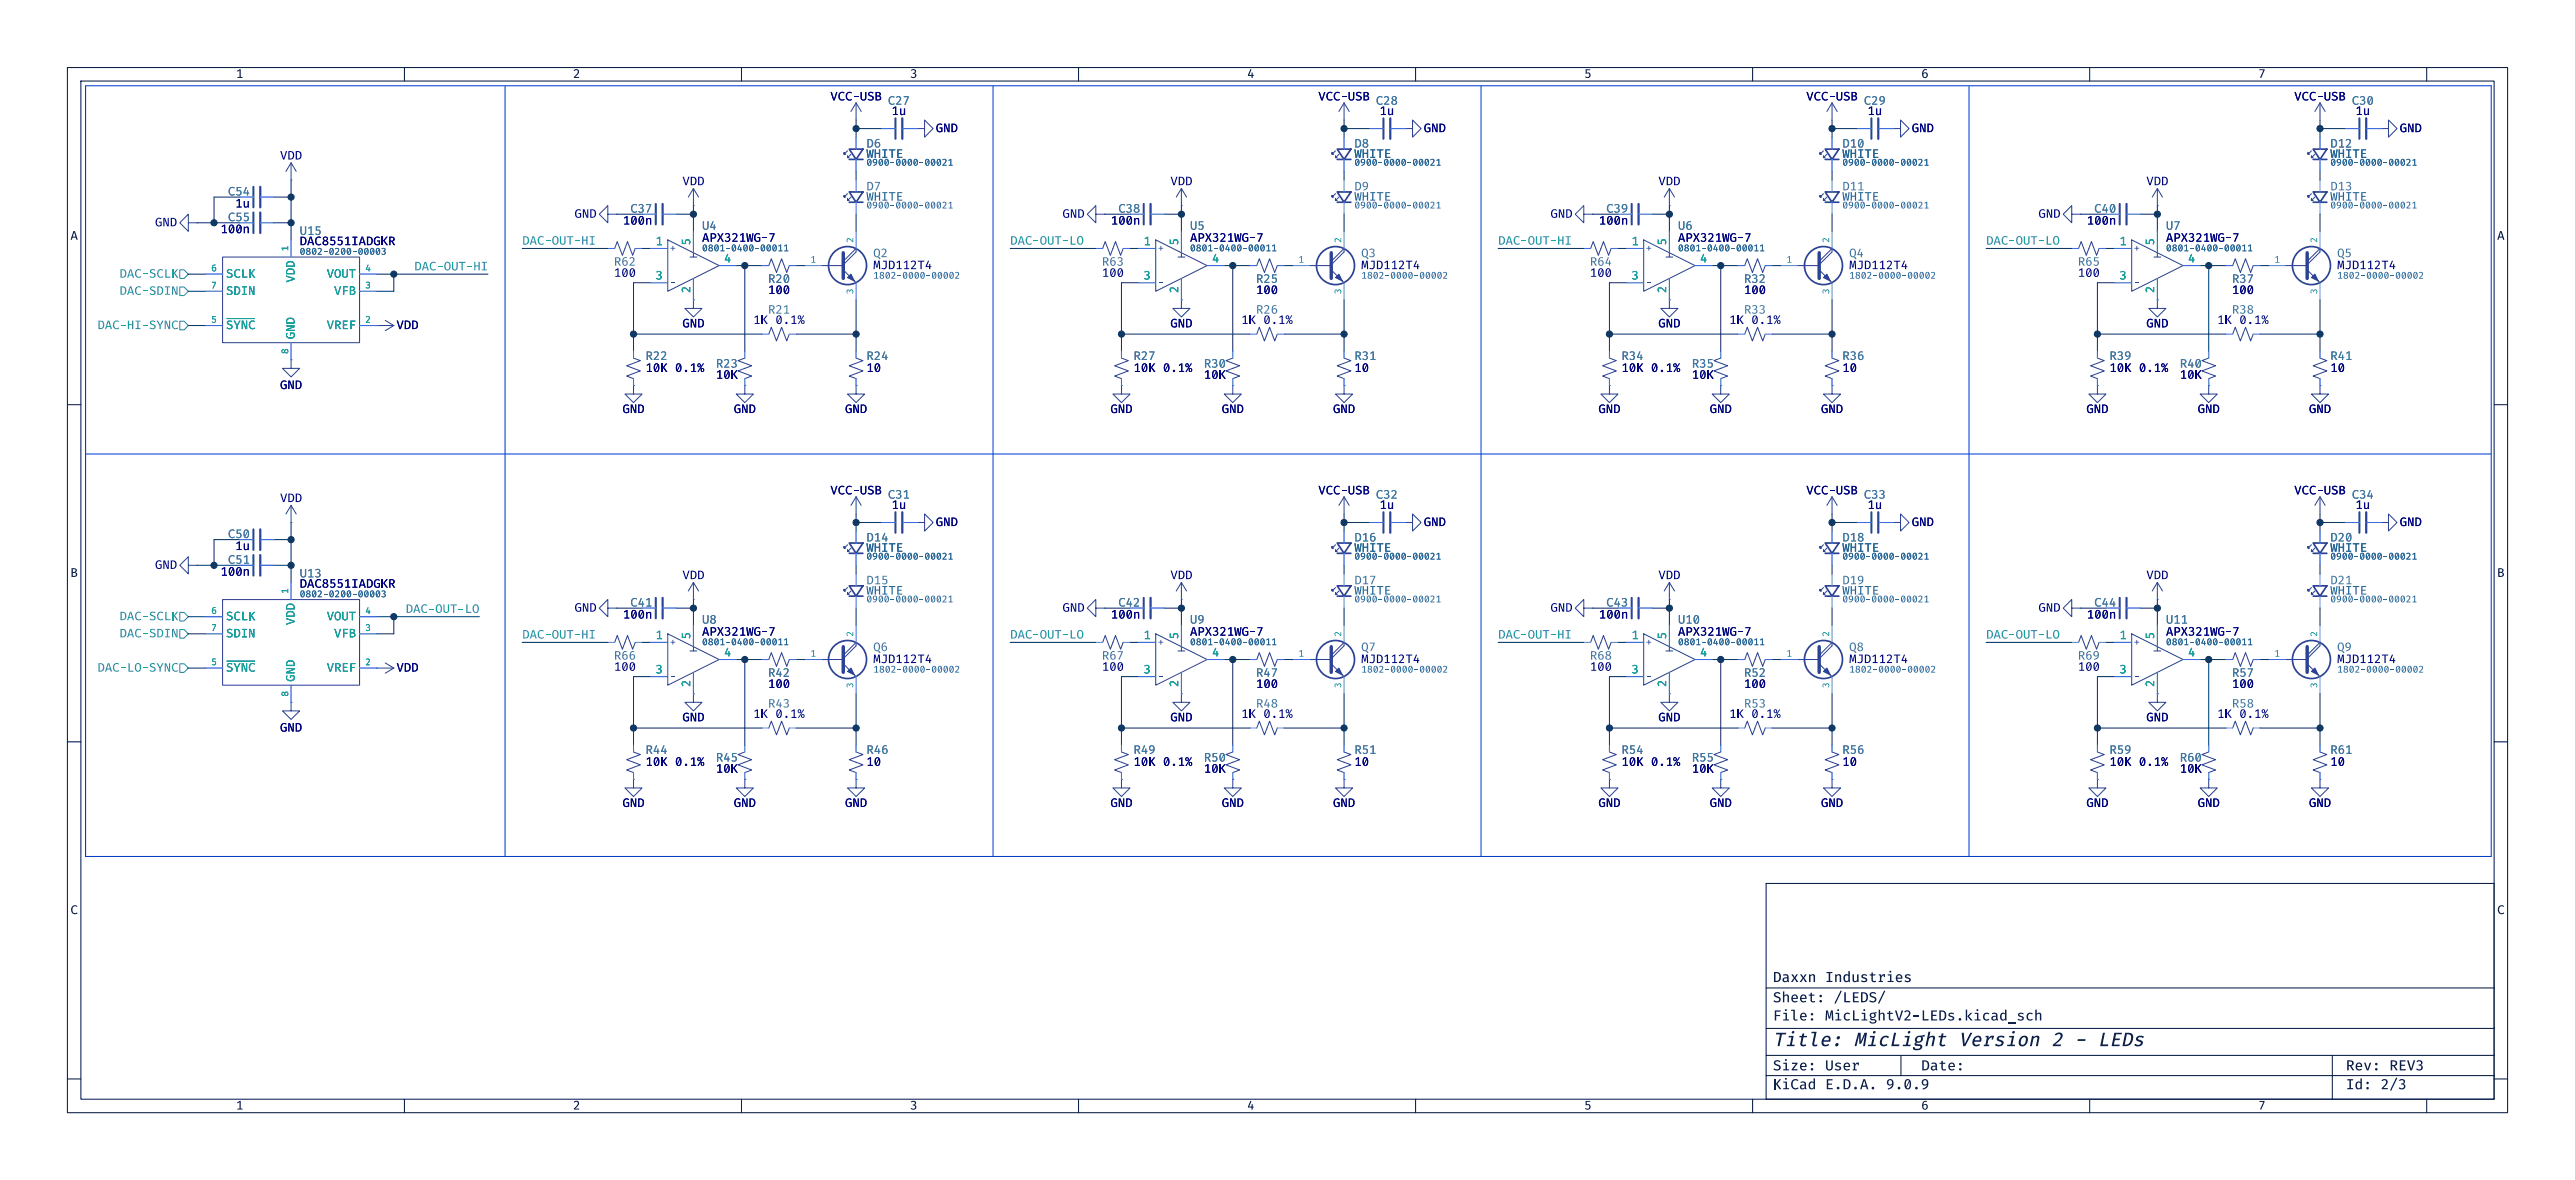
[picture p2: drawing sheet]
<svg xmlns="http://www.w3.org/2000/svg" width="382mm" height="175mm" viewBox="0 0 382 175" stroke-linecap="round" stroke-linejoin="round" font-family="sans-serif">
<defs><g id="words">
<g font-size="2.8" fill="#051a3f">
<text x="275" y="156">MicLight</text>
<text x="290.5" y="156">Version</text>
<text x="304.3" y="156">2 -</text>
<text x="311.2" y="156">LEDs</text>
</g>
<g font-size="2.1" fill="#051a3f">
<text x="263" y="149.3">Sheet:</text>
<text x="263" y="146.3">Daxxn</text>
<text x="270.7" y="146.3">Industries</text>
<text x="272" y="149.3">/LEDS/</text>
<text x="270.7" y="152">MicLightV2-LEDs.kicad_sch</text>
<text x="263" y="159.4">Size:</text>
<text x="270.7" y="159.4">User</text>
<text x="285" y="159.4">Date:</text>
<text x="348" y="159.4">Rev:</text>
<text x="354.5" y="159.4">REV3</text>
<text x="263" y="162.2">KiCad</text>
<text x="270.7" y="162.2">E.D.A.</text>
<text x="279.8" y="162.2">9.0.9</text>
</g>
<g font-size="1.8" fill="#051a3f">
<text x="35" y="12.1">1</text>
<text x="85" y="12.1">2</text>
<text x="135" y="12.1">3</text>
<text x="185" y="12.1">4</text>
<text x="235" y="12.1">5</text>
<text x="285" y="12.1">6</text>
<text x="335" y="12.1">7</text>
<text x="10.4" y="36.1">A</text>
<text x="370.4" y="36.1">A</text>
<text x="10.4" y="86.1">B</text>
<text x="370.4" y="86.1">B</text>
<text x="10.4" y="136.1">C</text>
<text x="370.4" y="136.1">C</text>
<text x="35" y="165.1">1</text>
<text x="85" y="165.1">2</text>
<text x="135" y="165.1">3</text>
<text x="185" y="165.1">4</text>
<text x="235" y="165.1">5</text>
<text x="285" y="165.1">6</text>
<text x="335" y="165.1">7</text>
</g>
<g font-size="1.8" fill="#000080">
<text x="123.2" y="15.5">VCC-USB</text>
<text x="132.3" y="17.6">1u</text>
<text x="195.6" y="15.5">VCC-USB</text>
<text x="204.6" y="17.6">1u</text>
<text x="268" y="15.5">VCC-USB</text>
<text x="277" y="17.6">1u</text>
<text x="340.3" y="15.5">VCC-USB</text>
<text x="349.4" y="17.6">1u</text>
<text x="138.8" y="20.2">GND</text>
<text x="211.2" y="20.2">GND</text>
<text x="283.6" y="20.2">GND</text>
<text x="356" y="20.2">GND</text>
<text x="41.5" y="24.2">VDD</text>
<text x="101.2" y="28">VDD</text>
<text x="173.6" y="28">VDD</text>
<text x="246" y="28">VDD</text>
<text x="318.4" y="28">VDD</text>
<text x="23" y="34.1">GND</text>
<text x="32.7" y="35.2">100n</text>
<text x="34.9" y="31.3">1u</text>
<text x="85.2" y="32.9">GND</text>
<text x="92.4" y="33.9">100n</text>
<text x="157.6" y="32.9">GND</text>
<text x="164.8" y="33.9">100n</text>
<text x="230" y="32.9">GND</text>
<text x="237.2" y="33.9">100n</text>
<text x="302.4" y="32.9">GND</text>
<text x="309.6" y="33.9">100n</text>
<text x="44.4" y="36.9">DAC8551IADGKR</text>
<text x="91.1" y="41.6">100</text>
<text x="104.1" y="36.4">APX321WG-7</text>
<text x="129.5" y="40.5">MJD112T4</text>
<text x="163.5" y="41.6">100</text>
<text x="176.5" y="36.4">APX321WG-7</text>
<text x="201.9" y="40.5">MJD112T4</text>
<text x="235.9" y="41.6">100</text>
<text x="248.9" y="36.4">APX321WG-7</text>
<text x="274.3" y="40.5">MJD112T4</text>
<text x="308.2" y="41.6">100</text>
<text x="321.3" y="36.4">APX321WG-7</text>
<text x="346.7" y="40.5">MJD112T4</text>
<text x="113.9" y="44.2">100</text>
<text x="186.3" y="44.2">100</text>
<text x="258.7" y="44.2">100</text>
<text x="331.1" y="44.2">100</text>
<text x="58.8" y="49.4">VDD</text>
<text x="101.2" y="49.1">GND</text>
<text x="111.7" y="48.6">1K 0.1%</text>
<text x="173.6" y="49.1">GND</text>
<text x="184.1" y="48.6">1K 0.1%</text>
<text x="246" y="49.1">GND</text>
<text x="256.5" y="48.6">1K 0.1%</text>
<text x="318.4" y="49.1">GND</text>
<text x="328.9" y="48.6">1K 0.1%</text>
<text x="41.5" y="58.3">GND</text>
<text x="95.8" y="55.7">10K 0.1%</text>
<text x="106.2" y="56.7">10K</text>
<text x="128.5" y="55.7">10</text>
<text x="168.1" y="55.7">10K 0.1%</text>
<text x="178.6" y="56.7">10K</text>
<text x="200.9" y="55.7">10</text>
<text x="240.5" y="55.7">10K 0.1%</text>
<text x="251" y="56.7">10K</text>
<text x="273.3" y="55.7">10</text>
<text x="312.9" y="55.7">10K 0.1%</text>
<text x="323.4" y="56.7">10K</text>
<text x="345.7" y="55.7">10</text>
<text x="92.3" y="61.8">GND</text>
<text x="108.9" y="61.8">GND</text>
<text x="125.4" y="61.8">GND</text>
<text x="164.7" y="61.8">GND</text>
<text x="181.2" y="61.8">GND</text>
<text x="197.8" y="61.8">GND</text>
<text x="237.1" y="61.8">GND</text>
<text x="253.6" y="61.8">GND</text>
<text x="270.1" y="61.8">GND</text>
<text x="309.5" y="61.8">GND</text>
<text x="326" y="61.8">GND</text>
<text x="342.5" y="61.8">GND</text>
<text x="41.5" y="75">VDD</text>
<text x="123.2" y="73.9">VCC-USB</text>
<text x="132.3" y="76">1u</text>
<text x="195.6" y="73.9">VCC-USB</text>
<text x="204.6" y="76">1u</text>
<text x="268" y="73.9">VCC-USB</text>
<text x="277" y="76">1u</text>
<text x="340.3" y="73.9">VCC-USB</text>
<text x="349.4" y="76">1u</text>
<text x="34.9" y="82.1">1u</text>
<text x="138.8" y="78.6">GND</text>
<text x="211.2" y="78.6">GND</text>
<text x="283.6" y="78.6">GND</text>
<text x="356" y="78.6">GND</text>
<text x="23" y="84.9">GND</text>
<text x="32.7" y="86">100n</text>
<text x="44.4" y="87.7">DAC8551IADGKR</text>
<text x="101.2" y="86.5">VDD</text>
<text x="173.6" y="86.5">VDD</text>
<text x="246" y="86.5">VDD</text>
<text x="318.4" y="86.5">VDD</text>
<text x="85.2" y="91.3">GND</text>
<text x="92.4" y="92.3">100n</text>
<text x="104.1" y="94.8">APX321WG-7</text>
<text x="157.6" y="91.3">GND</text>
<text x="164.8" y="92.3">100n</text>
<text x="176.5" y="94.8">APX321WG-7</text>
<text x="230" y="91.3">GND</text>
<text x="237.2" y="92.3">100n</text>
<text x="248.9" y="94.8">APX321WG-7</text>
<text x="302.4" y="91.3">GND</text>
<text x="309.6" y="92.3">100n</text>
<text x="321.3" y="94.8">APX321WG-7</text>
<text x="58.8" y="100.2">VDD</text>
<text x="91.1" y="100">100</text>
<text x="129.5" y="98.9">MJD112T4</text>
<text x="163.5" y="100">100</text>
<text x="201.9" y="98.9">MJD112T4</text>
<text x="235.9" y="100">100</text>
<text x="274.3" y="98.9">MJD112T4</text>
<text x="308.2" y="100">100</text>
<text x="346.7" y="98.9">MJD112T4</text>
<text x="101.2" y="107.5">GND</text>
<text x="111.7" y="107">1K 0.1%</text>
<text x="113.9" y="102.6">100</text>
<text x="173.6" y="107.5">GND</text>
<text x="184.1" y="107">1K 0.1%</text>
<text x="186.3" y="102.6">100</text>
<text x="246" y="107.5">GND</text>
<text x="256.5" y="107">1K 0.1%</text>
<text x="258.7" y="102.6">100</text>
<text x="318.4" y="107.5">GND</text>
<text x="328.9" y="107">1K 0.1%</text>
<text x="331.1" y="102.6">100</text>
<text x="41.5" y="109.1">GND</text>
<text x="95.8" y="114.1">10K 0.1%</text>
<text x="106.2" y="115.2">10K</text>
<text x="128.5" y="114.1">10</text>
<text x="168.1" y="114.1">10K 0.1%</text>
<text x="178.6" y="115.2">10K</text>
<text x="200.9" y="114.1">10</text>
<text x="240.5" y="114.1">10K 0.1%</text>
<text x="251" y="115.2">10K</text>
<text x="273.3" y="114.1">10</text>
<text x="312.9" y="114.1">10K 0.1%</text>
<text x="323.4" y="115.2">10K</text>
<text x="345.7" y="114.1">10</text>
<text x="92.3" y="120.2">GND</text>
<text x="108.9" y="120.2">GND</text>
<text x="125.4" y="120.2">GND</text>
<text x="164.7" y="120.2">GND</text>
<text x="181.2" y="120.2">GND</text>
<text x="197.8" y="120.2">GND</text>
<text x="237.1" y="120.2">GND</text>
<text x="253.6" y="120.2">GND</text>
<text x="270.1" y="120.2">GND</text>
<text x="309.5" y="120.2">GND</text>
<text x="326" y="120.2">GND</text>
<text x="342.5" y="120.2">GND</text>
</g>
<g font-size="1.8" fill="#45818e">
<text x="131.7" y="16.1">C27</text>
<text x="204.1" y="16.1">C28</text>
<text x="276.5" y="16.1">C29</text>
<text x="348.9" y="16.1">C30</text>
<text x="128.5" y="22.5">D6</text>
<text x="200.9" y="22.5">D8</text>
<text x="273.3" y="22.5">D10</text>
<text x="345.7" y="22.5">D12</text>
<text x="128.5" y="28.8">D7</text>
<text x="200.9" y="28.8">D9</text>
<text x="273.3" y="28.8">D11</text>
<text x="345.7" y="28.8">D13</text>
<text x="44.4" y="35.4">U15</text>
<text x="104.1" y="34.6">U4</text>
<text x="176.5" y="34.6">U5</text>
<text x="248.9" y="34.6">U6</text>
<text x="321.3" y="34.6">U7</text>
<text x="91.1" y="40">R62</text>
<text x="129.5" y="38.7">Q2</text>
<text x="163.5" y="40">R63</text>
<text x="201.9" y="38.7">Q3</text>
<text x="235.9" y="40">R64</text>
<text x="274.3" y="38.7">Q4</text>
<text x="308.2" y="40">R65</text>
<text x="346.7" y="38.7">Q5</text>
<text x="113.9" y="47.1">R21</text>
<text x="113.9" y="42.5">R20</text>
<text x="186.3" y="42.5">R25</text>
<text x="186.3" y="47.1">R26</text>
<text x="258.7" y="42.5">R32</text>
<text x="258.7" y="47.1">R33</text>
<text x="331.1" y="42.5">R37</text>
<text x="331.1" y="47.1">R38</text>
<text x="95.8" y="53.9">R22</text>
<text x="128.5" y="53.9">R24</text>
<text x="168.1" y="53.9">R27</text>
<text x="200.9" y="53.9">R31</text>
<text x="240.5" y="53.9">R34</text>
<text x="273.3" y="53.9">R36</text>
<text x="312.9" y="53.9">R39</text>
<text x="345.7" y="53.9">R41</text>
<text x="106.2" y="55.1">R23</text>
<text x="178.6" y="55.1">R30</text>
<text x="251" y="55.1">R35</text>
<text x="323.4" y="55.1">R40</text>
<text x="131.7" y="74.5">C31</text>
<text x="204.1" y="74.5">C32</text>
<text x="276.5" y="74.5">C33</text>
<text x="348.9" y="74.5">C34</text>
<text x="128.5" y="80.9">D14</text>
<text x="200.9" y="80.9">D16</text>
<text x="273.3" y="80.9">D18</text>
<text x="345.7" y="80.9">D20</text>
<text x="33.8" y="84.2">C51</text>
<text x="44.4" y="86.2">U13</text>
<text x="128.5" y="87.2">D15</text>
<text x="200.9" y="87.2">D17</text>
<text x="273.3" y="87.2">D19</text>
<text x="345.7" y="87.2">D21</text>
<text x="93.5" y="90.5">C41</text>
<text x="104.1" y="93.1">U8</text>
<text x="165.9" y="90.5">C42</text>
<text x="176.5" y="93.1">U9</text>
<text x="248.9" y="93.1">U10</text>
<text x="321.3" y="93.1">U11</text>
<text x="91.1" y="98.4">R66</text>
<text x="113.9" y="100.9">R42</text>
<text x="129.5" y="97.1">Q6</text>
<text x="163.5" y="98.4">R67</text>
<text x="186.3" y="100.9">R47</text>
<text x="201.9" y="97.1">Q7</text>
<text x="235.9" y="98.4">R68</text>
<text x="258.7" y="100.9">R52</text>
<text x="274.3" y="97.1">Q8</text>
<text x="308.2" y="98.4">R69</text>
<text x="331.1" y="100.9">R57</text>
<text x="346.7" y="97.1">Q9</text>
<text x="113.9" y="105.5">R43</text>
<text x="186.3" y="105.5">R48</text>
<text x="258.7" y="105.5">R53</text>
<text x="331.1" y="105.5">R58</text>
<text x="95.8" y="112.4">R44</text>
<text x="106.2" y="113.5">R45</text>
<text x="128.5" y="112.4">R46</text>
<text x="168.1" y="112.4">R49</text>
<text x="178.6" y="113.5">R50</text>
<text x="200.9" y="112.4">R51</text>
<text x="240.5" y="112.4">R54</text>
<text x="251" y="113.5">R55</text>
<text x="273.3" y="112.4">R56</text>
<text x="312.9" y="112.4">R59</text>
<text x="323.4" y="113.5">R60</text>
<text x="345.7" y="112.4">R61</text>
</g>
<g font-size="1.8" fill="#216491">
<text x="128.5" y="24">WHITE</text>
<text x="200.9" y="24">WHITE</text>
<text x="273.3" y="24">WHITE</text>
<text x="345.7" y="24">WHITE</text>
<text x="128.5" y="30.3">WHITE</text>
<text x="200.9" y="30.3">WHITE</text>
<text x="273.3" y="30.3">WHITE</text>
<text x="345.7" y="30.3">WHITE</text>
<text x="128.5" y="82.4">WHITE</text>
<text x="200.9" y="82.4">WHITE</text>
<text x="273.3" y="82.4">WHITE</text>
<text x="345.7" y="82.4">WHITE</text>
<text x="128.5" y="88.7">WHITE</text>
<text x="200.9" y="88.7">WHITE</text>
<text x="273.3" y="88.7">WHITE</text>
<text x="345.7" y="88.7">WHITE</text>
</g>
<g font-size="1.8" fill="#4a86e8">
<text x="33.8" y="29.6">C54</text>
<text x="33.8" y="33.4">C55</text>
<text x="93.5" y="32.1">C37</text>
<text x="165.9" y="32.1">C38</text>
<text x="238.3" y="32.1">C39</text>
<text x="310.7" y="32.1">C40</text>
<text x="33.8" y="80.4">C50</text>
<text x="238.3" y="90.5">C43</text>
<text x="310.7" y="90.5">C44</text>
</g>
<g font-size="1.8" fill="#289b93">
<text x="17.7" y="41.8">DAC-SCLK</text>
<text x="17.7" y="44.3">DAC-SDIN</text>
<text x="14.5" y="49.4">DAC-HI-SYNC</text>
<text x="17.7" y="95.1">DAC-SDIN</text>
<text x="17.7" y="92.6">DAC-SCLK</text>
<text x="14.5" y="100.2">DAC-LO-SYNC</text>
</g>
<g font-size="1.8" fill="#009e90">
<text x="33.5" y="41.8">SCLK</text>
<text x="44.3" y="41.9" transform="rotate(-90 44.3 41.9)">VDD</text>
<text x="48.5" y="41.8">VOUT</text>
<text x="97.2" y="36.6">1</text>
<text x="97.2" y="41.7">3</text>
<text x="102.6" y="36.4" transform="rotate(-90 102.6 36.4)">5</text>
<text x="107.4" y="39.1">4</text>
<text x="169.6" y="36.6">1</text>
<text x="169.6" y="41.7">3</text>
<text x="175" y="36.4" transform="rotate(-90 175 36.4)">5</text>
<text x="179.8" y="39.1">4</text>
<text x="242" y="36.6">1</text>
<text x="242" y="41.7">3</text>
<text x="247.4" y="36.4" transform="rotate(-90 247.4 36.4)">5</text>
<text x="252.2" y="39.1">4</text>
<text x="314.4" y="36.6">1</text>
<text x="314.4" y="41.7">3</text>
<text x="319.8" y="36.4" transform="rotate(-90 319.8 36.4)">5</text>
<text x="324.6" y="39.1">4</text>
<text x="33.5" y="44.3">SDIN</text>
<text x="49.6" y="44.3">VFB</text>
<text x="102.6" y="43.5" transform="rotate(-90 102.6 43.5)">2</text>
<text x="175" y="43.5" transform="rotate(-90 175 43.5)">2</text>
<text x="247.4" y="43.5" transform="rotate(-90 247.4 43.5)">2</text>
<text x="319.8" y="43.5" transform="rotate(-90 319.8 43.5)">2</text>
<text x="33.5" y="49.4">~{SYNC}</text>
<text x="44.3" y="50.3" transform="rotate(-90 44.3 50.3)">GND</text>
<text x="48.5" y="49.4">VREF</text>
<text x="33.5" y="92.6">SCLK</text>
<text x="33.5" y="95.1">SDIN</text>
<text x="44.3" y="92.7" transform="rotate(-90 44.3 92.7)">VDD</text>
<text x="48.5" y="92.6">VOUT</text>
<text x="49.6" y="95.1">VFB</text>
<text x="97.2" y="95">1</text>
<text x="102.6" y="94.8" transform="rotate(-90 102.6 94.8)">5</text>
<text x="169.6" y="95">1</text>
<text x="175" y="94.8" transform="rotate(-90 175 94.8)">5</text>
<text x="242" y="95">1</text>
<text x="247.4" y="94.8" transform="rotate(-90 247.4 94.8)">5</text>
<text x="314.4" y="95">1</text>
<text x="319.8" y="94.8" transform="rotate(-90 319.8 94.8)">5</text>
<text x="33.5" y="100.2">~{SYNC}</text>
<text x="44.3" y="101.1" transform="rotate(-90 44.3 101.1)">GND</text>
<text x="48.5" y="100.2">VREF</text>
<text x="97.2" y="100.1">3</text>
<text x="102.6" y="101.9" transform="rotate(-90 102.6 101.9)">2</text>
<text x="107.4" y="97.6">4</text>
<text x="169.6" y="100.1">3</text>
<text x="175" y="101.9" transform="rotate(-90 175 101.9)">2</text>
<text x="179.8" y="97.6">4</text>
<text x="242" y="100.1">3</text>
<text x="247.4" y="101.9" transform="rotate(-90 247.4 101.9)">2</text>
<text x="252.2" y="97.6">4</text>
<text x="314.4" y="100.1">3</text>
<text x="319.8" y="101.9" transform="rotate(-90 319.8 101.9)">2</text>
<text x="324.6" y="97.6">4</text>
</g>
<g font-size="1.8" fill="#1491c1">
<text x="61.5" y="40.3">DAC-OUT-HI</text>
<text x="77.5" y="36.5">DAC-OUT-HI</text>
<text x="149.9" y="36.5">DAC-OUT-LO</text>
<text x="222.2" y="36.5">DAC-OUT-HI</text>
<text x="294.6" y="36.5">DAC-OUT-LO</text>
<text x="60.2" y="91.1">DAC-OUT-LO</text>
<text x="77.5" y="94.9">DAC-OUT-HI</text>
<text x="149.9" y="94.9">DAC-OUT-LO</text>
<text x="222.2" y="94.9">DAC-OUT-HI</text>
<text x="294.6" y="94.9">DAC-OUT-LO</text>
</g>
<g font-size="1.4" fill="#216491">
<text x="128.5" y="25">0900-0000-00021</text>
<text x="200.9" y="25">0900-0000-00021</text>
<text x="273.3" y="25">0900-0000-00021</text>
<text x="345.7" y="25">0900-0000-00021</text>
<text x="44.4" y="38.2">0802-0200-00003</text>
<text x="104.1" y="37.7">0801-0400-00011</text>
<text x="129.5" y="41.8">1802-0000-00002</text>
<text x="176.5" y="37.7">0801-0400-00011</text>
<text x="201.9" y="41.8">1802-0000-00002</text>
<text x="248.9" y="37.7">0801-0400-00011</text>
<text x="274.3" y="41.8">1802-0000-00002</text>
<text x="321.3" y="37.7">0801-0400-00011</text>
<text x="346.7" y="41.8">1802-0000-00002</text>
<text x="128.5" y="83.4">0900-0000-00021</text>
<text x="200.9" y="83.4">0900-0000-00021</text>
<text x="273.3" y="83.4">0900-0000-00021</text>
<text x="345.7" y="83.4">0900-0000-00021</text>
<text x="44.4" y="89">0802-0200-00003</text>
<text x="104.1" y="96.1">0801-0400-00011</text>
<text x="129.5" y="100.2">1802-0000-00002</text>
<text x="176.5" y="96.1">0801-0400-00011</text>
<text x="201.9" y="100.2">1802-0000-00002</text>
<text x="248.9" y="96.1">0801-0400-00011</text>
<text x="274.3" y="100.2">1802-0000-00002</text>
<text x="321.3" y="96.1">0801-0400-00011</text>
<text x="346.7" y="100.2">1802-0000-00002</text>
</g>
<g font-size="1.4" fill="#009e90">
<text x="31.3" y="40.4">6</text>
<text x="42.9" y="37.3" transform="rotate(-90 42.9 37.3)">1</text>
<text x="54.2" y="40.4">4</text>
<text x="120.2" y="39.1">1</text>
<text x="126.7" y="36" transform="rotate(-90 126.7 36)">2</text>
<text x="192.6" y="39.1">1</text>
<text x="199.1" y="36" transform="rotate(-90 199.1 36)">2</text>
<text x="265" y="39.1">1</text>
<text x="271.5" y="36" transform="rotate(-90 271.5 36)">2</text>
<text x="337.4" y="39.1">1</text>
<text x="343.9" y="36" transform="rotate(-90 343.9 36)">2</text>
<text x="31.3" y="42.9">7</text>
<text x="54.2" y="42.9">3</text>
<text x="126.7" y="43.6" transform="rotate(-90 126.7 43.6)">3</text>
<text x="199.1" y="43.6" transform="rotate(-90 199.1 43.6)">3</text>
<text x="271.5" y="43.6" transform="rotate(-90 271.5 43.6)">3</text>
<text x="343.9" y="43.6" transform="rotate(-90 343.9 43.6)">3</text>
<text x="31.3" y="48">5</text>
<text x="42.9" y="52.5" transform="rotate(-90 42.9 52.5)">8</text>
<text x="54.2" y="48">2</text>
<text x="42.9" y="88.1" transform="rotate(-90 42.9 88.1)">1</text>
<text x="31.3" y="91.2">6</text>
<text x="31.3" y="93.7">7</text>
<text x="54.2" y="91.2">4</text>
<text x="54.2" y="93.7">3</text>
<text x="126.7" y="94.4" transform="rotate(-90 126.7 94.4)">2</text>
<text x="199.1" y="94.4" transform="rotate(-90 199.1 94.4)">2</text>
<text x="271.5" y="94.4" transform="rotate(-90 271.5 94.4)">2</text>
<text x="343.9" y="94.4" transform="rotate(-90 343.9 94.4)">2</text>
<text x="31.3" y="98.8">5</text>
<text x="54.2" y="98.8">2</text>
<text x="120.2" y="97.6">1</text>
<text x="192.6" y="97.6">1</text>
<text x="265" y="97.6">1</text>
<text x="337.4" y="97.6">1</text>
<text x="42.9" y="103.3" transform="rotate(-90 42.9 103.3)">8</text>
<text x="126.7" y="102" transform="rotate(-90 126.7 102)">3</text>
<text x="199.1" y="102" transform="rotate(-90 199.1 102)">3</text>
<text x="271.5" y="102" transform="rotate(-90 271.5 102)">3</text>
<text x="343.9" y="102" transform="rotate(-90 343.9 102)">3</text>
</g>
</g></defs>
<g fill="none" stroke="#051a3f" stroke-width=".15">
<path d="M10 10h362v155h-362zM12 12h358v151h-358zM60 10v2M110 10v2M160 10v2M210 10v2M260 10v2M310 10v2M360 10v2M10 60h2M370 60h2M10 110h2"/>
<path d="M370 110h2M262 131h108v32h-108zM10 160h2M60 163v2M110 163v2M160 163v2M210 163v2M260 163v2M310 163v2M360 163v2M370 160h2"/>
</g>
<g fill="#051a3f">
<circle cx="290.8" cy="157.8" r=".18"/>
<circle cx="290.8" cy="158.6" r=".18"/>
</g>
<path d="M262 159.5h108" fill="none" stroke="#051a3f" stroke-width=".15"/>
<g fill="#051a3f">
<path d="M268.4 160.5a.4 .4 0 0 1 .6 0v-.6l.3 .1v1.5h-.2v-.1a.44 .44 0 0 1-.6 .1 .44 .44 0 0 1-.2-.5h.2a.29 .29 0 0 0 .1 .4 .29 .29 0 0 0 .4-.2v-.5a.3 .3 0 0 0-.4-.1 .3 .3 0 0 0-.1 .4h-.2z"/>
<path d="M285.2 160.2a.56 .56 0 0 1 .7 0 .56 .56 0 0 1 .1 .7 .83 .83 0 0 1-.7 .7l-.1-.2a.7 .7 0 0 0 .6-.6l-.4 .2a.43 .43 0 0 1-.3-.5h.2a.29 .29 0 0 0 .2 .3 .29 .29 0 0 0 .4-.1 .31 .31 0 0 0-.1-.4 .31 .31 0 0 0-.5 0v.2h-.2z"/>
<circle cx="277.8" cy="161.4" r=".2"/>
</g>
<path d="M262 156.5h108" fill="none" stroke="#051a3f" stroke-width=".15"/>
<g fill="#051a3f">
<path d="M348.2 160.1h.9v.1h-.3v1.2h.3v.1h-.9v-.1h.3v-1.2h-.3z"/>
<path d="M349.6 160.5a.4 .4 0 0 1 .6 0v-.6l.2 .1v1.5h-.2v-.1a.44 .44 0 0 1-.6 .1 .44 .44 0 0 1-.2-.5h.2a.29 .29 0 0 0 .2 .4 .29 .29 0 0 0 .4-.2v-.5a.3 .3 0 0 0-.4-.1 .3 .3 0 0 0-.2 .4h-.2z"/>
<path d="M353.3 160.2a.5 .5 0 0 1 .8 0 .5 .5 0 0 1-.1 .8l-.4 .4h.6v.1h-.9v-.1l.4-.4a.49 .49 0 0 0 .1-.8l-.4 .2-.1-.1z"/>
<path d="M355.5 159.8l.1 .1-.9 1.9-.1-.1z"/>
<path d="M355.9 160.2a.45 .45 0 0 1 .6-.2 .45 .45 0 0 1 .1 .7l-.1 .1a.45 .45 0 0 1 .3 .6 .45 .45 0 0 1-.7 .1l-.3-.1 .2-.1a.32 .32 0 0 0 .5 .1 .32 .32 0 0 0-.1-.6h-.2v-.1a.28 .28 0 0 0 .4-.2 .28 .28 0 0 0-.2-.3 .28 .28 0 0 0-.3 .1h-.1z"/>
<circle cx="264.9" cy="157.2" r=".14"/>
<circle cx="268.8" cy="157.8" r=".18"/>
<circle cx="268.8" cy="158.6" r=".18"/>
<circle cx="351.2" cy="160.6" r=".18"/>
<circle cx="351.2" cy="161.4" r=".18"/>
</g>
<path d="M262 152.5h108" fill="none" stroke="#051a3f" stroke-width=".15"/>
<g fill="#051a3f">
<path d="M263.5 153.2h1.5l-.1 .2h-.6l-.3 1.7h-.3l.4-1.7h-.6z"/>
<path d="M265.4 153.6h.7l-.3 1.3h.4v.2h-1.2l.1-.2h.4l.3-1.1h-.5z"/>
<path d="M267 153.6h.3l.1-.3h.3l-.1 .3h.5l-.1 .2h-.5l-.1 .9a.28 .28 0 0 0 .2 .3 .28 .28 0 0 0 .3-.1v.2a.49 .49 0 0 1-.5 .1 .49 .49 0 0 1-.3-.5l.2-.9h-.4z"/>
<path d="M268.8 153h.7l-.4 1.8 .1 .1h.4l-.1 .2a.42 .42 0 0 1-.4 .1 .42 .42 0 0 1-.2-.5l.3-1.5h-.5z"/>
<path d="M270.5 153.9a.59 .59 0 0 1 .8-.3 .59 .59 0 0 1 .2 .9h-1a.41 .41 0 0 0 .2 .5 .41 .41 0 0 0 .6-.2v.2a.65 .65 0 0 1-.8 .1 .65 .65 0 0 1-.2-.8h1a.35 .35 0 0 0-.3-.5 .35 .35 0 0 0-.4 .3v.2h-.3z"/>
<path d="M286.1 153h.3l-.2 .8a.44 .44 0 0 1 .5-.2 .44 .44 0 0 1 .3 .4l-.2 1.1h-.3l.3-1a.26 .26 0 0 0-.3-.3 .26 .26 0 0 0-.3 .2l-.3 1.1h-.3z"/>
<path d="M287.6 153.6h.4v-.3h.3l-.1 .3h.5v.2h-.5l-.2 .9a.28 .28 0 0 0 .2 .3 .28 .28 0 0 0 .3-.1l.1 .2a.49 .49 0 0 1-.6 .1 .49 .49 0 0 1-.3-.5l.2-.9h-.3z"/>
<path d="M301.5 153.6h.2v.2a.46 .46 0 0 1 .4-.2 .46 .46 0 0 1 .4 .3l-.2 1.2h-.3l.2-1a.26 .26 0 0 0-.2-.3 .26 .26 0 0 0-.3 .2l-.3 1.1h-.3z"/>
<path d="M263.3 149.9h.9v.1h-.7v.5h.6v.2h-.6v.6h-.2z"/>
<path d="M264.5 150.2h.6v1h.3v.1h-.9v-.1h.4v-.8h-.4z"/>
<path d="M265.7 149.8h.6v1.3l.3 .1 .1 .1-.3 .1a.32 .32 0 0 1-.4-.4v-1.1h-.3z"/>
<path d="M267.2 150.3a.5 .5 0 0 1 .6 0 .5 .5 0 0 1 .2 .5h-.8a.36 .36 0 0 0 .3 .4 .36 .36 0 0 0 .4-.1l.1 .1a.56 .56 0 0 1-.7 .1 .56 .56 0 0 1-.3-.6h.8a.29 .29 0 0 0-.3-.4 .29 .29 0 0 0-.3 .4h-.2z"/>
<path d="M278.7 149.8l.2-.1v.7l.1-.1a.34 .34 0 0 1 .4-.1 .34 .34 0 0 1 .2 .3v.8h-.2v-.8a.24 .24 0 0 0-.3-.2 .24 .24 0 0 0-.2 .2v.8h-.2z"/>
<path d="M291.6 149.8l.2-.1v1.6h-.2z"/>
<path d="M296.9 150.3a.4 .4 0 0 1 .5 0v-.6l.3 .1v1.5h-.2v-.1a.44 .44 0 0 1-.6 .1 .44 .44 0 0 1-.2-.5h.2a.29 .29 0 0 0 .2 .4 .29 .29 0 0 0 .3-.2v-.5a.3 .3 0 0 0-.4-.1 .3 .3 0 0 0-.1 .4h-.2z"/>
<path d="M298 151.6h1v.1h-1z"/>
<path d="M299.4 150.3a.64 .64 0 0 1 .8 0l-.1 .1h-.2a.19 .19 0 0 0-.2-.1 .19 .19 0 0 0-.1 .3h.1a.41 .41 0 0 1 .4 .2 .41 .41 0 0 1 .1 .4l-.4 .2-.5-.2 .1-.1 .2 .1a.24 .24 0 0 0 .3 0 .24 .24 0 0 0 .1-.3h-.1a.37 .37 0 0 1-.4-.2 .37 .37 0 0 1-.1-.4z"/>
<path d="M300.8 150.3a.59 .59 0 0 1 .8 0l-.1 .1a.39 .39 0 0 0-.6 .4 .39 .39 0 0 0 .6 .3l.1 .1a.59 .59 0 0 1-.9 0 .59 .59 0 0 1 .1-.9z"/>
<path d="M301.9 149.8l.2-.1v.7l.1-.1a.34 .34 0 0 1 .4-.1 .34 .34 0 0 1 .2 .3v.8h-.2v-.8a.24 .24 0 0 0-.2-.2 .24 .24 0 0 0-.3 .2v.8h-.2z"/>
<circle cx="266" cy="153.1" r=".2"/>
<circle cx="272.7" cy="153.9" r=".25"/>
<circle cx="272.5" cy="154.9" r=".25"/>
<circle cx="278" cy="153.1" r=".2"/>
<circle cx="283.2" cy="153.1" r=".2"/>
<circle cx="298.7" cy="153.1" r=".2"/>
<circle cx="268.8" cy="150.4" r=".18"/>
<circle cx="268.8" cy="151.2" r=".18"/>
<circle cx="293.3" cy="149.8" r=".14"/>
</g>
<path d="M262 146.5h108" fill="none" stroke="#051a3f" stroke-width=".15"/>
<g fill="#051a3f">
<path d="M264.5 147.1l.2-.1v.7l.1-.1a.34 .34 0 0 1 .4-.1 .34 .34 0 0 1 .2 .3v.8h-.2v-.8a.24 .24 0 0 0-.3-.2 .24 .24 0 0 0-.2 .2v.8h-.2z"/>
<path d="M273.1 146.9l.1 .1-.9 1.9-.2-.1z"/>
<path d="M279.5 146.9l.2 .1-.9 1.9-.2-.1z"/>
<path d="M273.6 144.6a.41 .41 0 0 1 .6 0v-.6h.2v1.6h-.2v-.1a.44 .44 0 0 1-.5 .1 .44 .44 0 0 1-.2-.5h.2a.29 .29 0 0 0 .1 .4 .29 .29 0 0 0 .4-.2v-.5a.3 .3 0 0 0-.4-.1 .3 .3 0 0 0-.1 .4h-.2z"/>
<path d="M281.4 144.6a.5 .5 0 0 1 .6 0 .5 .5 0 0 1 .2 .5h-.7a.36 .36 0 0 0 .2 .4 .36 .36 0 0 0 .4-.1l.1 .1a.56 .56 0 0 1-.7 .1 .56 .56 0 0 1-.3-.6h.8a.29 .29 0 0 0-.3-.4 .29 .29 0 0 0-.2 .4h-.3z"/>
<path d="M282.6 144.6a.64 .64 0 0 1 .8 0v.1l-.3-.1a.19 .19 0 0 0-.2 0 .19 .19 0 0 0-.1 .3h.1a.42 .42 0 0 1 .5 .2 .42 .42 0 0 1 0 .4l-.4 .2-.5-.2 .1-.1 .2 .1a.24 .24 0 0 0 .3 0 .24 .24 0 0 0 .1-.3h-.1a.37 .37 0 0 1-.4-.2 .37 .37 0 0 1-.1-.4z"/>
<circle cx="270.1" cy="147.7" r=".18"/>
<circle cx="270.1" cy="148.5" r=".18"/>
<circle cx="280.4" cy="144.1" r=".14"/>
</g>
<path d="M282 156.5v3M346 156.5v6.5" fill="none" stroke="#051a3f" stroke-width=".15"/>
<g fill="none" stroke="#2a4297" stroke-width=".15">
<path d="M94 57.2v1.2h1.2l-1.2 1.3-1.3-1.3h1.3M127 53.1l1 .4-2 .7 2 .8-2 .8 1 .4M127 57.2v1.2h1.3l-1.3 1.3-1.3-1.3h1.3M199.4 57.2v1.2h1.3l-1.3 1.3-1.3-1.3h1.3M199.4 53.1l1 .4-2 .7 2 .8-2 .8 1 .4M127 73.7l-.8 1.2M127 73.7l.8 1.2M127 73.7v2.5M102.9 86.4l-.8 1.2M102.9 86.4l.7 1.2M102.9 86.4v2.5M114 97.8l.4-1 .8 2 .8-2 .7 2 .4-1"/>
<path d="M198.1 80.8l-.5 .5v-.3v.3h.3M198.6 81.3l-.5 .5v-.2v.2h.3M114 108l.4-1 .8 2 .8-2 .7 2 .4-1M166.4 111.5l1 .4-2 .8 2 .7-2 .8 1 .4M166.4 115.6v1.3h1.2l-1.2 1.2-1.3-1.2h1.3M182.9 115.6v1.3h1.2l-1.2 1.2-1.3-1.2h1.3M182.9 111.5l-1 .4 2 .8-2 .7 2 .8-1 .4M320 102.9v1.3h1.3l-1.3 1.2-1.2-1.2h1.2"/>
</g>
<g fill="none" stroke="#4a86e8" stroke-width=".15">
<path d="M94 57.2h.1M127 57.2h.1M127 52.1v1M127 56.2v1M199.4 57.2h.1M199.4 52.1v1M199.4 56.2v1M199.4 78.8v1.7M95.2 90.2h2.1M98.3 90.2h2M102.9 88.9h.1M113 97.8h1"/>
<path d="M117.1 97.8h1M199.4 82.1v1.7M315.5 90.2h2M113 108h1M117.1 108h1M166.4 115.6h.1M166.4 110.5v1M166.4 114.6v1M182.9 115.6h.1M182.9 110.5v1M182.9 114.6v1M320 102.9h.1"/>
</g>
<path d="M97.3 88.7v3M314.5 88.7v3" fill="none" stroke="#2a4297" stroke-width=".3"/>
<path d="M98.3 88.7v3M315.5 88.7v3" fill="none" stroke="#2a4297" stroke-width=".33"/>
<path d="M198.4 80.5h2l-1 1.6zM198.4 82.1h2" fill="none" stroke="#2a4297" stroke-width=".25"/>
<g fill="#216491">
<path d="M212.2 82.1a.36 .36 0 0 1 .6 .1 .36 .36 0 0 1-.2 .5l-.2 .2h.4v.1h-.6l.5-.7-.1-.2-.3 .1z"/>
<path d="M213.1 82.2l.4-.2v.9h.2v.1h-.6v-.1h.3v-.8l-.2 .2z"/>
</g>
<path d="M339.1 39.4h3.2M342.3 38.8l1.9-2v.6l-1.8 1.7M342.3 40l1.9 1.9" fill="none" stroke="#2a4297" stroke-width=".15"/>
<path d="M342.3 37.5v3.8" fill="none" stroke="#2a4297" stroke-width=".51"/>
<circle cx="342.9" cy="39.4" r="2.82" fill="none" stroke="#2a4297" stroke-width=".25"/>
<path d="M342.9 41.2l.5-.5 .5 1z" fill="#2a4297" stroke="#2a4297" stroke-width=".15"/>
<path d="M336.5 39.4h2.6M344.2 34.3v2.5M344.2 41.9v2.6" fill="none" stroke="#4a86e8" stroke-width=".15"/>
<g fill="#216491">
<path d="M358.1 40.4l.2-.1a.52 .52 0 0 1 .4 .5 .52 .52 0 0 1-.4 .5l-.2-.1h.3l.1-.6-.3 .6h-.1l-.1-.4h.1l.1 .3 .3-.6h-.2l-.2 .3h-.1z"/>
<path d="M358.9 40.4a.36 .36 0 0 1 .5 .1 .36 .36 0 0 1-.2 .5l-.2 .2h.5v.1h-.6l.4-.7-.1-.1h-.3z"/>
</g>
<path d="M343.2 22.1h2l-1 1.5zM343.2 23.6h2" fill="none" stroke="#2a4297" stroke-width=".25"/>
<path d="M342.9 22.4l-.5 .5v-.3v.3h.2M343.4 22.9l-.5 .5v-.3v.3h.3" fill="none" stroke="#2a4297" stroke-width=".15"/>
<path d="M344.2 20.3v1.8M344.2 23.6v1.8" fill="none" stroke="#4a86e8" stroke-width=".15"/>
<g fill="#216491">
<path d="M357 23.7a.36 .36 0 0 1 .6 0 .36 .36 0 0 1-.3 .6l-.2 .2h.5v.1h-.6l.4-.8v-.1l-.3 .1z"/>
<path d="M357.9 23.8l.4-.2v.9h.2v.1h-.6v-.1h.3v-.8l-.3 .2z"/>
</g>
<path d="M110.5 57.2v1.2h1.3l-1.3 1.3-1.3-1.3h1.3M99.1 94l7.6 3.8-7.6 3.8zM102.4 96.5h1M102.9 95.9v.6M102.9 102.9v1.3h1.2l-1.2 1.2-1.3-1.2h1.3" fill="none" stroke="#2a4297" stroke-width=".15"/>
<path d="M110.5 57.2h.1M102.9 102.9h.1" fill="none" stroke="#4a86e8" stroke-width=".15"/>
<g fill="#2a4297">
<path d="M99.8 94.9h.1v.3h.3v.1h-.3v.3h-.1v-.3h-.3v-.1h.3z"/>
<path d="M99.5 100.3h.6v.1h-.6z"/>
</g>
<path d="M96.5 95.3h2.6M102.9 92.7v3.1M102.9 99.8v3.1M106.7 97.8h2.5M96.5 100.3h2.6" fill="none" stroke="#4a86e8" stroke-width=".15"/>
<g fill="#216491">
<path d="M115.5 94.9l.4-.2v.9h.2v.1h-.6v-.1h.2v-.8l-.2 .2z"/>
<path d="M116.3 94.9l.4-.2v.9h.2v.1h-.5v-.1h.2v-.8l-.2 .2z"/>
</g>
<path d="M94 53.1l1 .4-2 .7 2 .8-2 .8 1 .4M121.9 97.8h3.2M125.1 97.2l1.9-1.9v.5l-1.8 1.8M125.1 98.4l1.9 1.9" fill="none" stroke="#2a4297" stroke-width=".15"/>
<path d="M94 52.1v1M94 56.2v1M119.4 97.8h2.5M127 92.7v2.6M127 100.3v2.6" fill="none" stroke="#4a86e8" stroke-width=".15"/>
<path d="M125.1 95.9v3.8" fill="none" stroke="#2a4297" stroke-width=".51"/>
<circle cx="125.7" cy="97.8" r="2.82" fill="none" stroke="#2a4297" stroke-width=".25"/>
<path d="M125.7 99.6l.5-.5 .5 1z" fill="#2a4297" stroke="#2a4297" stroke-width=".15"/>
<g fill="#216491">
<path d="M141 98.8l.1-.1a.52 .52 0 0 1 .4 .6 .52 .52 0 0 1-.4 .5l-.2-.2h.4v-.6l-.3 .6h-.1l-.1-.3h.2v.2l.3-.6h-.2l-.1 .4h-.2z"/>
<path d="M141.7 98.8a.36 .36 0 0 1 .6 .1 .36 .36 0 0 1-.2 .5l-.3 .2h.5v.1h-.6l.4-.7v-.1l-.3 .1z"/>
</g>
<path d="M126 86.9h2l-1 1.5zM126 88.4h2" fill="none" stroke="#2a4297" stroke-width=".25"/>
<path d="M125.7 87.1l-.5 .5v-.2v.2h.3M126.2 87.6l-.5 .6v-.3v.3h.3" fill="none" stroke="#2a4297" stroke-width=".15"/>
<path d="M127 85.1v1.8M127 88.4v1.8" fill="none" stroke="#4a86e8" stroke-width=".15"/>
<g fill="#216491">
<path d="M129.6 88.4a.39 .39 0 0 1 .5 0 .39 .39 0 0 1 0 .6l-.1 .2-.4 .2v-.1l.3-.2 .1-.2-.3 .1-.2-.3h.1a.19 .19 0 0 0 .3 .1 .19 .19 0 0 0 0-.3 .19 .19 0 0 0-.3 .2h-.1z"/>
<path d="M134.8 88.4l.1-.1a.52 .52 0 0 1 .4 .5 .52 .52 0 0 1-.4 .5l-.2-.1h.4v-.6l-.2 .6h-.2v-.4h.1v.3l.3-.6h-.2l-.1 .3h-.1z"/>
<path d="M135.6 88.4l.2-.1a.52 .52 0 0 1 .4 .5 .52 .52 0 0 1-.4 .5l-.2-.1h.4v-.6l-.3 .6h-.1l-.1-.4h.2v.3l.3-.6h-.2l-.1 .3h-.2z"/>
<path d="M136.4 88.8h.6v.1h-.6z"/>
<path d="M137.4 88.4l.1-.1a.52 .52 0 0 1 .4 .5 .52 .52 0 0 1-.4 .5l-.2-.1h.4v-.6l-.3 .6h-.1l-.1-.4h.2v.3l.3-.6h-.2l-.1 .3h-.2z"/>
<path d="M138.2 88.4l.2-.1a.52 .52 0 0 1 .4 .5 .52 .52 0 0 1-.4 .5l-.2-.1h.3l.1-.6-.3 .6h-.1l-.1-.4h.1l.1 .3 .2-.6h-.2l-.1 .3h-.1z"/>
<path d="M139.1 88.4l.1-.1a.52 .52 0 0 1 .4 .5 .52 .52 0 0 1-.4 .5l-.2-.1h.4l.1-.6-.3 .6h-.2v-.4h.1v.3l.3-.6h-.2l-.1 .3h-.1z"/>
<path d="M139.8 88.4a.36 .36 0 0 1 .6 .1 .36 .36 0 0 1-.2 .5l-.2 .2h.4v.1h-.6l.5-.7-.1-.1h-.3z"/>
<path d="M140.7 88.5l.4-.2v.9h.2v.1h-.6v-.1h.3v-.7l-.2 .1z"/>
</g>
<path d="M132.8 76v3" fill="none" stroke="#2a4297" stroke-width=".3"/>
<path d="M133.9 76v3" fill="none" stroke="#2a4297" stroke-width=".33"/>
<path d="M127 78.8v1.7M130.8 77.5h2M133.9 77.5h2M135.9 77.5h.1M127 82.1v1.7" fill="none" stroke="#4a86e8" stroke-width=".15"/>
<path d="M135.9 77.5h1.3v-1.3l1.2 1.3-1.2 1.3v-1.3M125.7 80.8l-.5 .5v-.3v.3h.3M126.2 81.3l-.5 .5v-.2v.2h.3" fill="none" stroke="#2a4297" stroke-width=".15"/>
<path d="M126 80.5h2l-1 1.6zM126 82.1h2" fill="none" stroke="#2a4297" stroke-width=".25"/>
<g fill="#216491">
<path d="M139.8 82.1a.36 .36 0 0 1 .6 .1 .36 .36 0 0 1-.2 .5l-.2 .2h.4v.1h-.6l.5-.7-.1-.2-.3 .1z"/>
<path d="M140.7 82.2l.4-.2v.9h.2v.1h-.6v-.1h.3v-.8l-.2 .2z"/>
</g>
<path d="M350 17.5v3.1M37.6 82.3v3.1" fill="none" stroke="#2a4297" stroke-width=".3"/>
<path d="M351 17.5v3.1M38.6 82.3v3.1" fill="none" stroke="#2a4297" stroke-width=".33"/>
<path d="M348 19.1h2M351 19.1h2.1M35.6 83.8h2M38.6 83.8h2M90.2 95.3h1M91.4 90.2h.1M94.2 95.3h1M320 88.9h.1" fill="none" stroke="#4a86e8" stroke-width=".15"/>
<path d="M90.2 90.2v-1.3l-1.3 1.3 1.3 1.3v-1.3h1.2M91.2 95.3l.4-1 .7 2 .8-2 .8 2 .3-1M316.2 94l7.6 3.8-7.6 3.8zM319.5 96.5h1M320 86.4l-.7 1.2M320 86.4l.8 1.2M320 86.4v2.5M320 95.9v.6" fill="none" stroke="#2a4297" stroke-width=".15"/>
<g fill="#2a4297">
<path d="M316.9 94.9h.2v.3h.2v.1h-.2v.3h-.2v-.3h-.3v-.1h.3z"/>
<path d="M316.7 100.3h.6v.1h-.6z"/>
</g>
<path d="M313.7 95.3h2.5M320 92.7v3.1M320 99.8v3.1M323.8 97.8h2.6M313.7 100.3h2.5" fill="none" stroke="#4a86e8" stroke-width=".15"/>
<g fill="#216491">
<path d="M332.6 94.9l.4-.2v.9h.3v.1h-.6v-.1h.2v-.8l-.2 .2z"/>
<path d="M333.5 94.9l.4-.2v.9h.2v.1h-.6v-.1h.3v-.8l-.3 .2z"/>
</g>
<path d="M353.1 19.1h1.2v-1.3l1.3 1.3-1.3 1.2v-1.2M90.2 31.8v-1.3l-1.3 1.3 1.3 1.2v-1.2h1.2M91.2 36.8l.4-1 .7 2.1 .8-2.1 .8 2.1 .3-1.1M33 88.9h20.3v12.7h-20.3zM331.2 97.8l.4-1 .8 2 .7-2 .8 2 .4-1M43.2 104.2v1.2h1.2l-1.2 1.3-1.3-1.3h1.3" fill="none" stroke="#2a4297" stroke-width=".15"/>
<g fill="none" stroke="#4a86e8" stroke-width=".15">
<path d="M353.1 19.1h.1M90.2 36.8h1M91.4 31.8h.1M94.2 36.8h1M98.3 31.8h2M30.5 91.5h2.5M30.5 94h2.5M30.5 99.1h2.5M43.2 86.4v2.5M53.3 91.5h2.6M53.3 94h2.6M53.3 99.1h2.6"/>
<path d="M330.2 97.8h1M334.3 97.8h1M43.2 104.2h.1M43.2 101.6v2.6"/>
</g>
<path d="M97.3 30.2v3.1" fill="none" stroke="#2a4297" stroke-width=".3"/>
<path d="M98.3 30.2v3.1" fill="none" stroke="#2a4297" stroke-width=".33"/>
<path d="M33.7 98h4.1" fill="none" stroke="#009e90" stroke-width=".15"/>
<g fill="#216491">
<path d="M55.9 87.6h.1a.52 .52 0 0 1 .4 .5 .52 .52 0 0 1-.4 .5l-.2-.2h.4v-.6l-.3 .6h-.1l-.1-.3h.2v.2l.3-.6h-.2l-.1 .4h-.2z"/>
<path d="M56.6 87.7a.29 .29 0 0 1 .5-.1 .29 .29 0 0 1-.1 .4 .32 .32 0 0 1 .1 .6 .32 .32 0 0 1-.5-.1l.1-.1a.22 .22 0 0 0 .2 .1 .22 .22 0 0 0 .2-.3 .22 .22 0 0 0-.3-.1v-.1a.19 .19 0 0 0 .2-.1 .19 .19 0 0 0-.1-.3 .19 .19 0 0 0-.2 .2z"/>
</g>
<path d="M343.2 28.5h2l-1 1.5zM343.2 30h2" fill="none" stroke="#2a4297" stroke-width=".25"/>
<path d="M342.9 28.7l-.5 .5v-.2v.2h.2M343.4 29.2l-.5 .5v-.2v.2h.3" fill="none" stroke="#2a4297" stroke-width=".15"/>
<path d="M344.2 26.7v1.8M344.2 30v1.8" fill="none" stroke="#4a86e8" stroke-width=".15"/>
<g fill="#216491">
<path d="M346.7 30a.39 .39 0 0 1 .6 0 .39 .39 0 0 1 0 .6l-.2 .2-.3 .1-.1-.1 .4-.1 .1-.3-.4 .1-.2-.3 .2 .1a.19 .19 0 0 0 .3 .1 .19 .19 0 0 0 0-.3 .19 .19 0 0 0-.3 .1h-.2z"/>
<path d="M351.9 30l.2-.1a.52 .52 0 0 1 .4 .5 .52 .52 0 0 1-.4 .5l-.2-.1h.4v-.6l-.3 .6h-.1l-.1-.4h.2v.3l.3-.6-.2-.1-.1 .4h-.2z"/>
<path d="M352.8 30l.1-.1a.52 .52 0 0 1 .4 .5 .52 .52 0 0 1-.4 .5l-.2-.1h.4l.1-.6-.3 .6h-.2v-.4h.1v.3l.3-.6-.2-.1-.1 .4h-.1z"/>
<path d="M353.6 30.4h.6v.1h-.6z"/>
<path d="M354.5 30l.2-.1a.52 .52 0 0 1 .4 .5 .52 .52 0 0 1-.4 .5l-.2-.1h.3l.1-.6-.3 .6h-.1l-.1-.4h.1l.1 .3 .3-.6-.2-.1-.2 .4h-.1z"/>
<path d="M355.4 30l.1-.1a.52 .52 0 0 1 .4 .5 .52 .52 0 0 1-.4 .5l-.2-.1h.4l.1-.6-.3 .6h-.2v-.4h.1v.3l.3-.6-.2-.1-.1 .4h-.1z"/>
<path d="M356.2 30l.2-.1a.52 .52 0 0 1 .4 .5 .52 .52 0 0 1-.4 .5l-.2-.1h.4v-.6l-.3 .6h-.1l-.1-.4h.2v.3l.3-.6-.2-.1-.1 .4h-.2z"/>
<path d="M357 30a.36 .36 0 0 1 .6 .1 .36 .36 0 0 1-.3 .5l-.2 .2h.5v.1h-.6l.4-.7v-.2l-.3 .1z"/>
<path d="M357.9 30.1l.4-.2v.9h.2v.1h-.6v-.1h.3v-.7l-.3 .1z"/>
</g>
<path d="M37.6 78.5v3.1" fill="none" stroke="#2a4297" stroke-width=".3"/>
<path d="M38.6 78.5v3.1" fill="none" stroke="#2a4297" stroke-width=".33"/>
<path d="M38.6 80h2M336.5 97.8h2.6M344.2 92.7v2.6M175.3 102.9h.1M185.4 108h1M189.5 108h1M330.2 108h1M334.3 108h1M344.2 100.3v2.6" fill="none" stroke="#4a86e8" stroke-width=".15"/>
<path d="M339.1 97.8h3.2M342.3 97.2l1.9-1.9v.5l-1.8 1.8M342.3 98.4l1.9 1.9M175.3 102.9v1.3h1.2l-1.2 1.2-1.3-1.2h1.3M186.4 108l.4-1 .8 2 .7-2 .8 2 .4-1M331.2 108l.4-1 .8 2 .7-2 .8 2 .4-1" fill="none" stroke="#2a4297" stroke-width=".15"/>
<path d="M342.3 95.9v3.8" fill="none" stroke="#2a4297" stroke-width=".51"/>
<circle cx="342.9" cy="97.8" r="2.82" fill="none" stroke="#2a4297" stroke-width=".25"/>
<path d="M342.9 99.6l.5-.5 .5 1z" fill="#2a4297" stroke="#2a4297" stroke-width=".15"/>
<g fill="#216491">
<path d="M358.1 98.8l.2-.1a.52 .52 0 0 1 .4 .6 .52 .52 0 0 1-.4 .5l-.2-.2h.3l.1-.6-.3 .6h-.1l-.1-.3h.1l.1 .2 .3-.6h-.2l-.2 .4h-.1z"/>
<path d="M358.9 98.8a.36 .36 0 0 1 .5 .1 .36 .36 0 0 1-.2 .5l-.2 .2h.5v.1h-.6l.4-.7-.1-.1-.3 .1z"/>
</g>
<path d="M55.9 99.1h2.5M57.1 98.3l1.3 .8M58.4 99.1l-1.3 .7M171.4 94l7.7 3.8-7.7 3.8zM174.8 96.5h1M175.3 95.9v.6" fill="none" stroke="#2a4297" stroke-width=".15"/>
<path d="M55.9 99.1h.1" fill="none" stroke="#4a86e8" stroke-width=".15"/>
<g fill="#2a4297">
<path d="M172.1 94.9h.2v.3h.3v.1h-.3v.3h-.2v-.3h-.2v-.1h.2z"/>
<path d="M171.9 100.3h.6v.1h-.6z"/>
</g>
<path d="M168.9 95.3h2.5M175.3 92.7v3.1M175.3 99.8v3.1M179.1 97.8h2.5M168.9 100.3h2.5" fill="none" stroke="#4a86e8" stroke-width=".15"/>
<g fill="#216491">
<path d="M187.8 94.9l.5-.2v.9h.2v.1h-.6v-.1h.2v-.8l-.2 .2z"/>
<path d="M188.7 94.9l.4-.2v.9h.2v.1h-.6v-.1h.3v-.8l-.2 .2z"/>
</g>
<g fill="none" stroke="#2a4297" stroke-width=".15">
<path d="M27.9 33v-1.2l-1.2 1.2 1.2 1.3v-1.3h1.3M243.8 35.6l7.7 3.8-7.7 3.8zM247.1 38.1h1.1M247.7 37.5l-.1 .6M258.8 39.4l.4-1 .8 2 .7-2 .8 2 .4-1M247.6 44.5v1.2h1.3l-1.3 1.3-1.2-1.3h1.2M199.4 73.7l-.8 1.2M199.4 73.7l.8 1.2M199.4 73.7v2.5M208.3 77.5h1.2v-1.3l1.3 1.3-1.3 1.3v-1.3M353.1 77.5h1.2v-1.3l1.3 1.3-1.3 1.3v-1.3M186.4 97.8l.4-1 .8 2 .7-2 .8 2 .4-1"/>
<path d="M344.2 115.6v1.3h1.2l-1.2 1.2-1.3-1.2h1.3M344.2 111.5l1 .4-2 .8 2 .7-2 .8 1 .4"/>
</g>
<path d="M29.2 33h.1M38.6 33h2M257.8 39.4h1M261.9 39.4h1M247.6 44.5h.1M208.3 77.5h.1M353.1 77.5h.1M185.4 97.8h1M189.5 97.8h1M344.2 115.6h.1M344.2 110.5v1M344.2 114.6v1" fill="none" stroke="#4a86e8" stroke-width=".15"/>
<path d="M37.6 31.5v3.1" fill="none" stroke="#2a4297" stroke-width=".3"/>
<path d="M38.6 31.5v3.1" fill="none" stroke="#2a4297" stroke-width=".33"/>
<g fill="#2a4297">
<path d="M244.5 36.5h.2v.3h.2v.1h-.2v.3h-.2v-.3h-.2v-.1h.2z"/>
<path d="M244.3 41.8h.6v.2h-.6z"/>
</g>
<path d="M241.3 36.8h2.5M247.6 34.3v3.1M251.5 39.4h2.5M241.3 41.9h2.5M247.6 41.4v3.1" fill="none" stroke="#4a86e8" stroke-width=".15"/>
<g fill="#216491">
<path d="M260.2 36.5l.5-.2v.9h.2v.1h-.6v-.1h.2v-.8l-.2 .2z"/>
<path d="M261.1 36.5l.4-.2v.9h.2v.1h-.6v-.1h.3v-.8l-.2 .2z"/>
</g>
<path d="M258.8 49.5l.4-1 .8 2.1 .7-2.1 .8 2.1 .4-1.1M342.9 80.8l-.5 .5v-.3v.3h.2M343.4 81.3l-.5 .5v-.2v.2h.3" fill="none" stroke="#2a4297" stroke-width=".15"/>
<path d="M257.8 49.5h1M261.9 49.5h1M344.2 78.8v1.7M344.2 82.1v1.7" fill="none" stroke="#4a86e8" stroke-width=".15"/>
<path d="M343.2 80.5h2l-1 1.6zM343.2 82.1h2" fill="none" stroke="#2a4297" stroke-width=".25"/>
<g fill="#216491">
<path d="M357 82.1a.36 .36 0 0 1 .6 .1 .36 .36 0 0 1-.3 .5l-.2 .2h.5v.1h-.6l.4-.7v-.2l-.3 .1z"/>
<path d="M357.9 82.2l.4-.2v.9h.2v.1h-.6v-.1h.3v-.8l-.3 .2z"/>
</g>
<path d="M33 38.1h20.3v12.7h-20.3z" fill="none" stroke="#2a4297" stroke-width=".15"/>
<path d="M43.2 35.6v2.5M30.5 40.7h2.5M30.5 43.2h2.5M30.5 48.3h2.5M43.2 50.8v2.6M53.3 40.7h2.6M53.3 43.2h2.6M53.3 48.3h2.6" fill="none" stroke="#4a86e8" stroke-width=".15"/>
<path d="M33.7 47.2h4.1" fill="none" stroke="#009e90" stroke-width=".15"/>
<g fill="#216491">
<path d="M55.9 36.8h.1a.52 .52 0 0 1 .4 .5 .52 .52 0 0 1-.4 .5l-.2-.2h.4v-.6l-.3 .6h-.1l-.1-.3h.2v.2l.3-.6h-.2l-.1 .4h-.2z"/>
<path d="M56.6 36.9a.29 .29 0 0 1 .5-.1 .29 .29 0 0 1-.1 .4 .32 .32 0 0 1 .1 .6 .32 .32 0 0 1-.5-.1l.1-.1a.22 .22 0 0 0 .2 .1 .22 .22 0 0 0 .2-.3 .22 .22 0 0 0-.3-.1v-.1a.19 .19 0 0 0 .2-.1 .19 .19 0 0 0-.1-.3 .19 .19 0 0 0-.2 .2z"/>
</g>
<g fill="none" stroke="#2a4297" stroke-width=".15">
<path d="M43.2 24.1v2.6M43.2 24.1l-.8 1.3M43.2 24.1l.7 1.3M43.2 53.4v1.2h1.2l-1.2 1.3-1.3-1.3h1.3M55.9 48.3h2.5M57.1 47.5l1.3 .8M58.4 48.3l-1.3 .7M102.9 44.5v1.2h1.2l-1.2 1.3-1.3-1.3h1.3M114 49.5l.4-1 .8 2.1 .8-2.1 .7 2.1 .4-1.1M43.2 74.9l-.8 1.3M43.2 74.9l.7 1.3M43.2 74.9v2.6"/>
<path d="M27.9 83.8v-1.2l-1.2 1.2 1.2 1.3v-1.3h1.3M342.9 87.1l-.5 .5v-.2v.2h.2M343.4 87.6l-.5 .6v-.3v.3h.3"/>
</g>
<g fill="none" stroke="#4a86e8" stroke-width=".15">
<path d="M38.6 29.2h2M43.2 26.7h.1M43.2 53.4h.1M55.9 48.3h.1M102.9 44.5h.1M113 49.5h1M117.1 49.5h1M43.2 77.5h.1M348 77.5h2M351 77.5h2.1M29.2 83.8h.1M344.2 85.1v1.8"/>
<path d="M344.2 88.4v1.8"/>
</g>
<path d="M37.6 27.7v3.1M350 76v3" fill="none" stroke="#2a4297" stroke-width=".3"/>
<path d="M38.6 27.7v3.1M351 76v3" fill="none" stroke="#2a4297" stroke-width=".33"/>
<path d="M343.2 86.9h2l-1 1.5zM343.2 88.4h2" fill="none" stroke="#2a4297" stroke-width=".25"/>
<g fill="#216491">
<path d="M346.7 88.4a.39 .39 0 0 1 .6 0 .39 .39 0 0 1 0 .6l-.2 .2-.3 .2-.1-.1 .4-.2 .1-.2-.4 .1-.2-.3h.2a.19 .19 0 0 0 .3 .1 .19 .19 0 0 0 0-.3 .19 .19 0 0 0-.3 .2h-.2z"/>
<path d="M351.9 88.4l.2-.1a.52 .52 0 0 1 .4 .5 .52 .52 0 0 1-.4 .5l-.2-.1h.4v-.6l-.3 .6h-.1l-.1-.4h.2v.3l.3-.6h-.2l-.1 .3h-.2z"/>
<path d="M352.8 88.4l.1-.1a.52 .52 0 0 1 .4 .5 .52 .52 0 0 1-.4 .5l-.2-.1h.4l.1-.6-.3 .6h-.2v-.4h.1v.3l.3-.6h-.2l-.1 .3h-.1z"/>
<path d="M353.6 88.8h.6v.1h-.6z"/>
<path d="M354.5 88.4l.2-.1a.52 .52 0 0 1 .4 .5 .52 .52 0 0 1-.4 .5l-.2-.1h.3l.1-.6-.3 .6h-.1l-.1-.4h.1l.1 .3 .3-.6h-.2l-.2 .3h-.1z"/>
<path d="M355.4 88.4l.1-.1a.52 .52 0 0 1 .4 .5 .52 .52 0 0 1-.4 .5l-.2-.1h.4l.1-.6-.3 .6h-.2v-.4h.1v.3l.3-.6h-.2l-.1 .3h-.1z"/>
<path d="M356.2 88.4l.2-.1a.52 .52 0 0 1 .4 .5 .52 .52 0 0 1-.4 .5l-.2-.1h.4v-.6l-.3 .6h-.1l-.1-.4h.2v.3l.3-.6h-.2l-.1 .3h-.2z"/>
<path d="M357 88.4a.36 .36 0 0 1 .6 .1 .36 .36 0 0 1-.3 .5l-.2 .2h.5v.1h-.6l.4-.7v-.1h-.3z"/>
<path d="M357.9 88.5l.4-.2v.9h.2v.1h-.6v-.1h.3v-.7l-.3 .1z"/>
</g>
<path d="M242.1 30.2v3.1" fill="none" stroke="#2a4297" stroke-width=".3"/>
<path d="M243.1 30.2v3.1" fill="none" stroke="#2a4297" stroke-width=".33"/>
<path d="M102.9 30.5h.1M113 39.4h1M117.1 39.4h1M234.9 36.8h1.1M239 36.8h1M243.1 31.8h2M110.5 115.6h.1" fill="none" stroke="#4a86e8" stroke-width=".15"/>
<path d="M99.1 35.6l7.6 3.8-7.6 3.8zM102.4 38.1h1M102.9 28l-.8 1.2M102.9 28l.7 1.2M102.9 28v2.5M102.9 37.5v.6M114 39.4l.4-1 .8 2 .8-2 .7 2 .4-1M236 36.8l.3-1 .8 2.1 .8-2.1 .7 2.1 .4-1.1M110.5 115.6v1.3h1.3l-1.3 1.2-1.3-1.2h1.3" fill="none" stroke="#2a4297" stroke-width=".15"/>
<g fill="#2a4297">
<path d="M99.8 36.5h.1v.3h.3v.1h-.3v.3h-.1v-.3h-.3v-.1h.3z"/>
<path d="M99.5 41.8h.6v.2h-.6z"/>
</g>
<path d="M96.5 36.8h2.6M102.9 34.3v3.1M106.7 39.4h2.5M96.5 41.9h2.6M102.9 41.4v3.1" fill="none" stroke="#4a86e8" stroke-width=".15"/>
<g fill="#216491">
<path d="M115.5 36.5l.4-.2v.9h.2v.1h-.6v-.1h.2v-.8l-.2 .2z"/>
<path d="M116.3 36.5l.4-.2v.9h.2v.1h-.5v-.1h.2v-.8l-.2 .2z"/>
</g>
<path d="M169.7 88.7v3" fill="none" stroke="#2a4297" stroke-width=".3"/>
<path d="M170.7 88.7v3" fill="none" stroke="#2a4297" stroke-width=".33"/>
<g fill="none" stroke="#4a86e8" stroke-width=".15">
<path d="M208.3 19.1h.1M236.2 31.8h.1M247.6 30.5h.1M110.5 52.1v1M110.5 56.2v1M162.6 95.3h1M163.8 90.2h.1M166.6 95.3h1M167.6 90.2h2.1M170.7 90.2h2M175.3 88.9h.1M199.4 85.1v1.8"/>
<path d="M199.4 88.4v1.8"/>
</g>
<g fill="none" stroke="#2a4297" stroke-width=".15">
<path d="M208.3 19.1h1.2v-1.3l1.3 1.3-1.3 1.2v-1.2M234.9 31.8v-1.3l-1.2 1.3 1.2 1.2v-1.2h1.3M247.6 28l-.7 1.2M247.6 28l.8 1.2M247.6 28v2.5M110.5 53.1l-1 .4 2 .7-2 .8 2 .8-1 .4M162.6 90.2v-1.3l-1.3 1.3 1.3 1.3v-1.3h1.2M163.6 95.3l.4-1 .7 2 .8-2 .7 2 .4-1M175.3 86.4l-.8 1.2M175.3 86.4l.7 1.2M175.3 86.4v2.5M198.1 87.1l-.5 .5v-.2v.2h.3"/>
<path d="M198.6 87.6l-.5 .6v-.3v.3h.3"/>
</g>
<path d="M198.4 86.9h2l-1 1.5zM198.4 88.4h2" fill="none" stroke="#2a4297" stroke-width=".25"/>
<g fill="#216491">
<path d="M201.9 88.4a.39 .39 0 0 1 .6 0 .39 .39 0 0 1 0 .6l-.2 .2-.3 .2v-.1l.3-.2 .1-.2-.4 .1-.1-.3h.1a.19 .19 0 0 0 .3 .1 .19 .19 0 0 0 0-.3 .19 .19 0 0 0-.3 .2h-.1z"/>
<path d="M207.2 88.4l.1-.1a.52 .52 0 0 1 .4 .5 .52 .52 0 0 1-.4 .5l-.2-.1h.4v-.6l-.3 .6h-.1l-.1-.4h.2v.3l.3-.6h-.2l-.1 .3h-.2z"/>
<path d="M208 88.4l.2-.1a.52 .52 0 0 1 .4 .5 .52 .52 0 0 1-.4 .5l-.2-.1h.3l.1-.6-.3 .6h-.1l-.1-.4h.1l.1 .3 .3-.6h-.2l-.2 .3h-.1z"/>
<path d="M208.8 88.8h.6v.1h-.6z"/>
<path d="M209.7 88.4l.2-.1a.52 .52 0 0 1 .4 .5 .52 .52 0 0 1-.4 .5l-.2-.1h.4v-.6l-.3 .6h-.1l-.1-.4h.2v.3l.3-.6h-.2l-.1 .3h-.2z"/>
<path d="M210.6 88.4l.1-.1a.52 .52 0 0 1 .4 .5 .52 .52 0 0 1-.4 .5l-.1-.1h.3l.1-.6-.3 .6h-.1l-.1-.4h.1v.3l.3-.6h-.2l-.1 .3h-.1z"/>
<path d="M211.5 88.4l.1-.1a.52 .52 0 0 1 .4 .5 .52 .52 0 0 1-.4 .5l-.2-.1h.4v-.6l-.3 .6h-.1l-.1-.4h.2v.3l.3-.6h-.2l-.1 .3h-.2z"/>
<path d="M212.2 88.4a.36 .36 0 0 1 .6 .1 .36 .36 0 0 1-.2 .5l-.2 .2h.4v.1h-.6l.5-.7-.1-.1h-.3z"/>
<path d="M213.1 88.5l.4-.2v.9h.2v.1h-.6v-.1h.3v-.7l-.2 .1z"/>
</g>
<path d="M199.4 15.3l-.8 1.2M199.4 15.3l.8 1.2M199.4 15.3v2.5M194.3 39.4h3.2M197.5 38.8l1.9-2v.6l-1.8 1.7M197.5 40l1.9 1.9M199.4 111.5l1 .4-2 .8 2 .7-2 .8 1 .4" fill="none" stroke="#2a4297" stroke-width=".15"/>
<path d="M191.8 39.4h2.5M199.4 34.3v2.5M199.4 41.9v2.6M199.4 110.5v1M199.4 114.6v1" fill="none" stroke="#4a86e8" stroke-width=".15"/>
<path d="M197.5 37.5v3.8" fill="none" stroke="#2a4297" stroke-width=".51"/>
<circle cx="198.1" cy="39.4" r="2.82" fill="none" stroke="#2a4297" stroke-width=".25"/>
<path d="M198.1 41.2l.5-.5 .5 1z" fill="#2a4297" stroke="#2a4297" stroke-width=".15"/>
<g fill="#216491">
<path d="M213.3 40.4l.2-.1a.52 .52 0 0 1 .4 .5 .52 .52 0 0 1-.4 .5l-.2-.1h.4v-.6l-.3 .6h-.1l-.1-.4h.2v.3l.3-.6h-.2l-.1 .3h-.2z"/>
<path d="M214.1 40.4a.36 .36 0 0 1 .6 .1 .36 .36 0 0 1-.3 .5l-.2 .2h.5v.1h-.6l.4-.7v-.1h-.3z"/>
</g>
<path d="M198.4 22.1h2l-1 1.5zM198.4 23.6h2" fill="none" stroke="#2a4297" stroke-width=".25"/>
<path d="M198.1 22.4l-.5 .5v-.3v.3h.3M198.6 22.9l-.5 .5v-.3v.3h.3" fill="none" stroke="#2a4297" stroke-width=".15"/>
<path d="M199.4 20.3v1.8M199.4 23.6v1.8" fill="none" stroke="#4a86e8" stroke-width=".15"/>
<g fill="#216491">
<path d="M212.2 23.7a.36 .36 0 0 1 .6 0 .36 .36 0 0 1-.2 .6l-.2 .2h.4v.1h-.6l.5-.8-.1-.1-.3 .1z"/>
<path d="M213.1 23.8l.4-.2v.9h.2v.1h-.6v-.1h.3v-.8l-.2 .2z"/>
</g>
<path d="M198.4 28.5h2l-1 1.5zM198.4 30h2" fill="none" stroke="#2a4297" stroke-width=".25"/>
<path d="M198.1 28.7l-.5 .5v-.2v.2h.3M198.6 29.2l-.5 .5v-.2v.2h.3" fill="none" stroke="#2a4297" stroke-width=".15"/>
<path d="M199.4 26.7v1.8M199.4 30v1.8" fill="none" stroke="#4a86e8" stroke-width=".15"/>
<g fill="#216491">
<path d="M201.9 30a.39 .39 0 0 1 .6 0 .39 .39 0 0 1 0 .6l-.2 .2-.3 .1v-.1l.3-.1 .1-.3-.4 .1-.1-.3 .1 .1a.19 .19 0 0 0 .3 .1 .19 .19 0 0 0 0-.3 .19 .19 0 0 0-.3 .1h-.1z"/>
<path d="M207.2 30l.1-.1a.52 .52 0 0 1 .4 .5 .52 .52 0 0 1-.4 .5l-.2-.1h.4v-.6l-.3 .6h-.1l-.1-.4h.2v.3l.3-.6-.2-.1-.1 .4h-.2z"/>
<path d="M208 30l.2-.1a.52 .52 0 0 1 .4 .5 .52 .52 0 0 1-.4 .5l-.2-.1h.3l.1-.6-.3 .6h-.1l-.1-.4h.1l.1 .3 .3-.6-.2-.1-.2 .4h-.1z"/>
<path d="M208.8 30.4h.6v.1h-.6z"/>
<path d="M209.7 30l.2-.1a.52 .52 0 0 1 .4 .5 .52 .52 0 0 1-.4 .5l-.2-.1h.4v-.6l-.3 .6h-.1l-.1-.4h.2v.3l.3-.6-.2-.1-.1 .4h-.2z"/>
<path d="M210.6 30l.1-.1a.52 .52 0 0 1 .4 .5 .52 .52 0 0 1-.4 .5l-.1-.1h.3l.1-.6-.3 .6h-.1l-.1-.4h.1v.3l.3-.6-.2-.1-.1 .4h-.1z"/>
<path d="M211.5 30l.1-.1a.52 .52 0 0 1 .4 .5 .52 .52 0 0 1-.4 .5l-.2-.1h.4v-.6l-.3 .6h-.1l-.1-.4h.2v.3l.3-.6-.2-.1-.1 .4h-.2z"/>
<path d="M212.2 30a.36 .36 0 0 1 .6 .1 .36 .36 0 0 1-.2 .5l-.2 .2h.4v.1h-.6l.5-.7-.1-.2-.3 .1z"/>
<path d="M213.1 30.1l.4-.2v.9h.2v.1h-.6v-.1h.3v-.7l-.2 .1z"/>
</g>
<path d="M194.3 97.8h3.2M197.5 97.2l1.9-1.9v.5l-1.8 1.8M197.5 98.4l1.9 1.9" fill="none" stroke="#2a4297" stroke-width=".15"/>
<path d="M197.5 95.9v3.8" fill="none" stroke="#2a4297" stroke-width=".51"/>
<circle cx="198.1" cy="97.8" r="2.82" fill="none" stroke="#2a4297" stroke-width=".25"/>
<path d="M198.1 99.6l.5-.5 .5 1z" fill="#2a4297" stroke="#2a4297" stroke-width=".15"/>
<path d="M191.8 97.8h2.5M199.4 92.7v2.6M199.4 100.3v2.6" fill="none" stroke="#4a86e8" stroke-width=".15"/>
<g fill="#216491">
<path d="M213.3 98.8l.2-.1a.52 .52 0 0 1 .4 .6 .52 .52 0 0 1-.4 .5l-.2-.2h.4v-.6l-.3 .6h-.1l-.1-.3h.2v.2l.3-.6h-.2l-.1 .4h-.2z"/>
<path d="M214.1 98.8a.36 .36 0 0 1 .6 .1 .36 .36 0 0 1-.3 .5l-.2 .2h.5v.1h-.6l.4-.7v-.1l-.3 .1z"/>
</g>
<path d="M121.9 39.4h3.2M125.1 38.8l1.9-2v.6l-1.8 1.7M125.1 40l1.9 1.9M94 111.5l1 .4-2 .8 2 .7-2 .8 1 .4M94 115.6v1.3h1.2l-1.2 1.2-1.3-1.2h1.3M110.5 111.5l-1 .4 2 .8-2 .7 2 .8-1 .4M127 115.6v1.3h1.3l-1.3 1.2-1.3-1.2h1.3M127 111.5l1 .4-2 .8 2 .7-2 .8 1 .4M199.4 115.6v1.3h1.3l-1.3 1.2-1.3-1.2h1.3" fill="none" stroke="#2a4297" stroke-width=".15"/>
<g fill="none" stroke="#4a86e8" stroke-width=".15">
<path d="M119.4 39.4h2.5M127 34.3v2.5M127 41.9v2.6M203.2 77.5h2M206.2 77.5h2.1M94 115.6h.1M94 110.5v1M94 114.6v1M110.5 110.5v1M110.5 114.6v1M127 115.6h.1M127 110.5v1"/>
<path d="M127 114.6v1M199.4 115.6h.1"/>
</g>
<path d="M205.2 76v3" fill="none" stroke="#2a4297" stroke-width=".3"/>
<path d="M206.2 76v3" fill="none" stroke="#2a4297" stroke-width=".33"/>
<path d="M125.1 37.5v3.8" fill="none" stroke="#2a4297" stroke-width=".51"/>
<circle cx="125.7" cy="39.4" r="2.82" fill="none" stroke="#2a4297" stroke-width=".25"/>
<path d="M126.2 40.7l.5 1-1-.5z" fill="#2a4297" stroke="#2a4297" stroke-width=".15"/>
<g fill="#216491">
<path d="M141 40.4l.1-.1a.52 .52 0 0 1 .4 .5 .52 .52 0 0 1-.4 .5l-.2-.1h.4v-.6l-.3 .6h-.1l-.1-.4h.2v.3l.3-.6h-.2l-.1 .3h-.2z"/>
<path d="M141.7 40.4a.36 .36 0 0 1 .6 .1 .36 .36 0 0 1-.2 .5l-.3 .2h.5v.1h-.6l.4-.7v-.1h-.3z"/>
</g>
<path d="M126 22.1h2l-1 1.5zM126 23.6h2" fill="none" stroke="#2a4297" stroke-width=".25"/>
<path d="M125.7 22.4l-.5 .5v-.3v.3h.3M126.2 22.9l-.5 .5v-.3v.3h.3" fill="none" stroke="#2a4297" stroke-width=".15"/>
<path d="M127 20.3v1.8M127 23.6v1.8" fill="none" stroke="#4a86e8" stroke-width=".15"/>
<g fill="#216491">
<path d="M139.8 23.7a.36 .36 0 0 1 .6 0 .36 .36 0 0 1-.2 .6l-.2 .2h.4v.1h-.6l.5-.8-.1-.1-.3 .1z"/>
<path d="M140.7 23.8l.4-.2v.9h.2v.1h-.6v-.1h.3v-.8l-.2 .2z"/>
</g>
<path d="M132.8 17.5v3.1" fill="none" stroke="#2a4297" stroke-width=".3"/>
<path d="M133.9 17.5v3.1" fill="none" stroke="#2a4297" stroke-width=".33"/>
<path d="M130.8 19.1h2M133.9 19.1h2M135.9 19.1h.1M127 26.7v1.8M127 30v1.8" fill="none" stroke="#4a86e8" stroke-width=".15"/>
<path d="M127 15.3l-.8 1.2M127 15.3l.8 1.2M127 15.3v2.5M135.9 19.1h1.3v-1.3l1.2 1.3-1.2 1.2v-1.2M125.7 28.7l-.5 .5v-.2v.2h.3M126.2 29.2l-.5 .5v-.2v.2h.3" fill="none" stroke="#2a4297" stroke-width=".15"/>
<path d="M126 28.5h2l-1 1.5zM126 30h2" fill="none" stroke="#2a4297" stroke-width=".25"/>
<g fill="#216491">
<path d="M129.6 30a.39 .39 0 0 1 .5 0 .39 .39 0 0 1 0 .6l-.1 .2-.4 .1v-.1l.3-.1 .1-.3-.3 .1-.2-.3 .1 .1a.19 .19 0 0 0 .3 .1 .19 .19 0 0 0 0-.3 .19 .19 0 0 0-.3 .1h-.1z"/>
<path d="M134.8 30l.1-.1a.52 .52 0 0 1 .4 .5 .52 .52 0 0 1-.4 .5l-.2-.1h.4v-.6l-.2 .6h-.2v-.4h.1v.3l.3-.6-.2-.1-.1 .4h-.1z"/>
<path d="M135.6 30l.2-.1a.52 .52 0 0 1 .4 .5 .52 .52 0 0 1-.4 .5l-.2-.1h.4v-.6l-.3 .6h-.1l-.1-.4h.2v.3l.3-.6-.2-.1-.1 .4h-.2z"/>
<path d="M136.4 30.4h.6v.1h-.6z"/>
<path d="M137.4 30l.1-.1a.52 .52 0 0 1 .4 .5 .52 .52 0 0 1-.4 .5l-.2-.1h.4v-.6l-.3 .6h-.1l-.1-.4h.2v.3l.3-.6-.2-.1-.1 .4h-.2z"/>
<path d="M138.2 30l.2-.1a.52 .52 0 0 1 .4 .5 .52 .52 0 0 1-.4 .5l-.2-.1h.3l.1-.6-.3 .6h-.1l-.1-.4h.1l.1 .3 .2-.6-.2-.1-.1 .4h-.1z"/>
<path d="M139.1 30l.1-.1a.52 .52 0 0 1 .4 .5 .52 .52 0 0 1-.4 .5l-.2-.1h.4l.1-.6-.3 .6h-.2v-.4h.1v.3l.3-.6-.2-.1-.1 .4h-.1z"/>
<path d="M139.8 30a.36 .36 0 0 1 .6 .1 .36 .36 0 0 1-.2 .5l-.2 .2h.4v.1h-.6l.5-.7-.1-.2-.3 .1z"/>
<path d="M140.7 30.1l.4-.2v.9h.2v.1h-.6v-.1h.3v-.7l-.2 .1z"/>
</g>
<path d="M171.4 35.6l7.7 3.8-7.7 3.8zM174.8 38.1h1M175.3 28l-.8 1.2M175.3 28l.7 1.2M175.3 28v2.5M175.3 37.5v.6M166.4 57.2v1.2h1.2l-1.2 1.3-1.3-1.3h1.3M166.4 53.1l1 .4-2 .7 2 .8-2 .8 1 .4M175.3 44.5v1.2h1.2l-1.2 1.3-1.3-1.3h1.3M182.9 53.1l-1 .4 2 .7-2 .8 2 .8-1 .4" fill="none" stroke="#2a4297" stroke-width=".15"/>
<path d="M170.7 31.8h2M175.3 30.5h.1M166.4 57.2h.1M166.4 52.1v1M166.4 56.2v1M175.3 44.5h.1M182.9 52.1v1M182.9 56.2v1" fill="none" stroke="#4a86e8" stroke-width=".15"/>
<path d="M169.7 30.2v3.1" fill="none" stroke="#2a4297" stroke-width=".3"/>
<path d="M170.7 30.2v3.1" fill="none" stroke="#2a4297" stroke-width=".33"/>
<g fill="#2a4297">
<path d="M172.1 36.5h.2v.3h.3v.1h-.3v.3h-.2v-.3h-.2v-.1h.2z"/>
<path d="M171.9 41.8h.6v.2h-.6z"/>
</g>
<path d="M168.9 36.8h2.5M175.3 34.3v3.1M179.1 39.4h2.5M168.9 41.9h2.5M175.3 41.4v3.1" fill="none" stroke="#4a86e8" stroke-width=".15"/>
<g fill="#216491">
<path d="M187.8 36.5l.5-.2v.9h.2v.1h-.6v-.1h.2v-.8l-.2 .2z"/>
<path d="M188.7 36.5l.4-.2v.9h.2v.1h-.6v-.1h.3v-.8l-.2 .2z"/>
</g>
<g fill="none" stroke="#2a4297" stroke-width=".15">
<path d="M344.2 15.3l-.8 1.2M344.2 15.3l.7 1.2M344.2 15.3v2.5M162.6 31.8v-1.3l-1.3 1.3 1.3 1.2v-1.2h1.2M163.6 36.8l.4-1 .7 2.1 .8-2.1 .7 2.1 .4-1.1M186.4 39.4l.4-1 .8 2 .7-2 .8 2 .4-1M307.3 31.8v-1.3l-1.2 1.3 1.2 1.2v-1.2h1.3M316.2 35.6l7.6 3.8-7.6 3.8zM319.5 38.1h1M320 28l-.7 1.2M320 28l.8 1.2M320 28v2.5"/>
<path d="M320 37.5v.6M331.2 39.4l.4-1 .8 2 .7-2 .8 2 .4-1M182.9 57.2v1.2h1.2l-1.2 1.3-1.3-1.3h1.3M186.4 49.5l.4-1 .8 2.1 .7-2.1 .8 2.1 .4-1.1M238.8 57.2v1.2h1.2l-1.2 1.3-1.3-1.3h1.3M238.8 53.1l1 .4-2.1 .7 2.1 .8-2.1 .8 1.1 .4M255.3 53.1l-1 .4 2 .7-2 .8 2 .8-1 .4M255.3 57.2v1.2h1.2l-1.2 1.3-1.3-1.3h1.3M311.1 57.2v1.2h1.3l-1.3 1.3-1.2-1.3h1.2M311.1 53.1l1.1 .4-2.1 .7 2.1 .8-2.1 .8 1 .4M320 44.5v1.2h1.3l-1.3 1.3-1.2-1.3h1.2M327.7 57.2v1.2h1.2l-1.2 1.3-1.3-1.3h1.3"/>
<path d="M327.7 53.1l-1.1 .4 2.1 .7-2.1 .8 2.1 .8-1 .4M344.2 57.2v1.2h1.2l-1.2 1.3-1.3-1.3h1.3M344.2 53.1l1 .4-2 .7 2 .8-2 .8 1 .4M234.9 90.2v-1.3l-1.2 1.3 1.2 1.3v-1.3h1.3M236 95.3l.3-1 .8 2 .8-2 .7 2 .4-1M247.6 86.4l-.7 1.2M247.6 86.4l.8 1.2M247.6 86.4v2.5M247.6 102.9v1.3h1.3l-1.3 1.2-1.2-1.2h1.2"/>
</g>
<g fill="none" stroke="#4a86e8" stroke-width=".15">
<path d="M162.6 36.8h1M163.8 31.8h.1M166.6 36.8h1M185.4 39.4h1M189.5 39.4h1M308.6 31.8h.1M315.5 31.8h2M320 30.5h.1M330.2 39.4h1M334.3 39.4h1M182.9 57.2h.1M185.4 49.5h1"/>
<path d="M189.5 49.5h1M238.8 57.2h.1M238.8 52.1v1M238.8 56.2v1M255.3 57.2h.1M255.3 52.1v1M255.3 56.2v1M311.1 57.2h.1M311.1 52.1v1M311.1 56.2v1M320 44.5h.1M327.7 57.2h.1"/>
<path d="M327.7 52.1v1M327.7 56.2v1M344.2 57.2h.1M344.2 52.1v1M344.2 56.2v1M234.9 95.3h1.1M236.2 90.2h.1M239 95.3h1M243.1 90.2h2M247.6 88.9h.1M247.6 102.9h.1"/>
</g>
<path d="M314.5 30.2v3.1M242.1 88.7v3" fill="none" stroke="#2a4297" stroke-width=".3"/>
<path d="M315.5 30.2v3.1M243.1 88.7v3" fill="none" stroke="#2a4297" stroke-width=".33"/>
<g fill="#2a4297">
<path d="M316.9 36.5h.2v.3h.2v.1h-.2v.3h-.2v-.3h-.3v-.1h.3z"/>
<path d="M316.7 41.8h.6v.2h-.6z"/>
</g>
<path d="M313.7 36.8h2.5M320 34.3v3.1M323.8 39.4h2.6M313.7 41.9h2.5M320 41.4v3.1" fill="none" stroke="#4a86e8" stroke-width=".15"/>
<g fill="#216491">
<path d="M332.6 36.5l.4-.2v.9h.3v.1h-.6v-.1h.2v-.8l-.2 .2z"/>
<path d="M333.5 36.5l.4-.2v.9h.2v.1h-.6v-.1h.3v-.8l-.3 .2z"/>
</g>
<path d="M308.4 36.8l.3-1 .8 2.1 .8-2.1 .7 2.1 .4-1.1M331.2 49.5l.4-1 .8 2.1 .7-2.1 .8 2.1 .4-1.1M266.7 97.8h3.2M269.9 97.2l1.9-1.9v.5l-1.8 1.8M269.9 98.4l1.9 1.9" fill="none" stroke="#2a4297" stroke-width=".15"/>
<path d="M203.2 19.1h2M206.2 19.1h2.1M307.3 36.8h1.1M311.4 36.8h1M330.2 49.5h1M334.3 49.5h1M264.2 97.8h2.5M271.8 92.7v2.6M271.8 100.3v2.6" fill="none" stroke="#4a86e8" stroke-width=".15"/>
<path d="M205.2 17.5v3.1" fill="none" stroke="#2a4297" stroke-width=".3"/>
<path d="M206.2 17.5v3.1" fill="none" stroke="#2a4297" stroke-width=".33"/>
<path d="M269.9 95.9v3.8" fill="none" stroke="#2a4297" stroke-width=".51"/>
<circle cx="270.5" cy="97.8" r="2.82" fill="none" stroke="#2a4297" stroke-width=".25"/>
<path d="M270.5 99.6l.5-.5 .5 1z" fill="#2a4297" stroke="#2a4297" stroke-width=".15"/>
<g fill="#216491">
<path d="M285.7 98.8l.2-.1a.52 .52 0 0 1 .4 .6 .52 .52 0 0 1-.4 .5l-.2-.2h.4v-.6l-.3 .6h-.1l-.1-.3h.2v.2l.3-.6h-.2l-.1 .4h-.2z"/>
<path d="M286.5 98.8a.36 .36 0 0 1 .6 .1 .36 .36 0 0 1-.3 .5l-.2 .2h.5v.1h-.6l.4-.7-.1-.1-.3 .1z"/>
</g>
<path d="M270.8 86.9h2l-1 1.5zM270.8 88.4h2" fill="none" stroke="#2a4297" stroke-width=".25"/>
<path d="M270.5 87.1l-.5 .5v-.2v.2h.3M271 87.6l-.5 .6v-.3v.3h.3" fill="none" stroke="#2a4297" stroke-width=".15"/>
<path d="M271.8 85.1v1.8M271.8 88.4v1.8" fill="none" stroke="#4a86e8" stroke-width=".15"/>
<g fill="#216491">
<path d="M274.3 88.4a.39 .39 0 0 1 .6 0 .39 .39 0 0 1 0 .6l-.2 .2-.3 .2-.1-.1 .4-.2 .1-.2-.4 .1-.1-.3h.1a.19 .19 0 0 0 .3 .1 .19 .19 0 0 0 0-.3 .19 .19 0 0 0-.3 .2h-.1z"/>
<path d="M279.6 88.4l.1-.1a.52 .52 0 0 1 .4 .5 .52 .52 0 0 1-.4 .5l-.2-.1h.4v-.6l-.3 .6h-.1l-.1-.4h.2v.3l.3-.6h-.2l-.1 .3h-.2z"/>
<path d="M280.4 88.4l.2-.1a.52 .52 0 0 1 .3 .5 .52 .52 0 0 1-.3 .5l-.2-.1h.3l.1-.6-.3 .6h-.1l-.1-.4h.1l.1 .3 .2-.6h-.2l-.1 .3h-.1z"/>
<path d="M281.2 88.8h.6v.1h-.6z"/>
<path d="M282.1 88.4l.2-.1a.52 .52 0 0 1 .4 .5 .52 .52 0 0 1-.4 .5l-.2-.1h.4v-.6l-.3 .6h-.1l-.1-.4h.2v.3l.3-.6h-.2l-.1 .3h-.2z"/>
<path d="M283 88.4l.1-.1a.52 .52 0 0 1 .4 .5 .52 .52 0 0 1-.4 .5l-.2-.1h.4l.1-.6-.3 .6h-.2v-.4h.1v.3l.3-.6h-.2l-.1 .3h-.1z"/>
<path d="M283.9 88.4l.1-.1a.52 .52 0 0 1 .4 .5 .52 .52 0 0 1-.4 .5l-.2-.1h.4v-.6l-.3 .6h-.1l-.1-.4h.2v.3l.3-.6h-.2l-.1 .3h-.2z"/>
<path d="M284.6 88.4a.36 .36 0 0 1 .6 .1 .36 .36 0 0 1-.2 .5l-.2 .2h.4v.1h-.6l.4-.7v-.1h-.3z"/>
<path d="M285.5 88.5l.4-.2v.9h.2v.1h-.6v-.1h.3v-.7l-.3 .1z"/>
</g>
<path d="M280.7 77.5h1.2v-1.3l1.3 1.3-1.3 1.3v-1.3M270.5 80.8l-.5 .5v-.3v.3h.3M271 81.3l-.5 .5v-.2v.2h.3" fill="none" stroke="#2a4297" stroke-width=".15"/>
<path d="M271.8 78.8v1.7M280.7 77.5h.1M271.8 82.1v1.7" fill="none" stroke="#4a86e8" stroke-width=".15"/>
<path d="M270.8 80.5h2l-1 1.6zM270.8 82.1h2" fill="none" stroke="#2a4297" stroke-width=".25"/>
<g fill="#216491">
<path d="M284.6 82.1a.36 .36 0 0 1 .6 .1 .36 .36 0 0 1-.2 .5l-.2 .2h.4v.1h-.6l.4-.7v-.2l-.3 .1z"/>
<path d="M285.5 82.2l.4-.2v.9h.2v.1h-.6v-.1h.3v-.8l-.3 .2z"/>
</g>
<path d="M243.8 94l7.7 3.8-7.7 3.8zM247.1 96.5h1.1M247.7 95.9l-.1 .6M307.3 90.2v-1.3l-1.2 1.3 1.2 1.3v-1.3h1.3M308.4 95.3l.3-1 .8 2 .8-2 .7 2 .4-1M271.8 115.6v1.3h1.2l-1.2 1.2-1.3-1.2h1.3M271.8 111.5l1 .4-2 .8 2 .7-2 .8 1 .4" fill="none" stroke="#2a4297" stroke-width=".15"/>
<path d="M307.3 95.3h1.1M308.6 90.2h.1M311.4 95.3h1M271.8 115.6h.1M271.8 110.5v1M271.8 114.6v1" fill="none" stroke="#4a86e8" stroke-width=".15"/>
<g fill="#2a4297">
<path d="M244.5 94.9h.2v.3h.2v.1h-.2v.3h-.2v-.3h-.2v-.1h.2z"/>
<path d="M244.3 100.3h.6v.1h-.6z"/>
</g>
<path d="M241.3 95.3h2.5M247.6 92.7v3.1M247.6 99.8v3.1M251.5 97.8h2.5M241.3 100.3h2.5" fill="none" stroke="#4a86e8" stroke-width=".15"/>
<g fill="#216491">
<path d="M260.2 94.9l.5-.2v.9h.2v.1h-.6v-.1h.2v-.8l-.2 .2z"/>
<path d="M261.1 94.9l.4-.2v.9h.2v.1h-.6v-.1h.3v-.8l-.2 .2z"/>
</g>
<path d="M270.5 28.7l-.5 .5v-.2v.2h.3M271 29.2l-.5 .5v-.2v.2h.3M258.8 97.8l.4-1 .8 2 .7-2 .8 2 .4-1M255.3 111.5l-1 .4 2 .8-2 .7 2 .8-1 .4M255.3 115.6v1.3h1.2l-1.2 1.2-1.3-1.2h1.3M258.8 108l.4-1 .8 2 .7-2 .8 2 .4-1" fill="none" stroke="#2a4297" stroke-width=".15"/>
<path d="M271.8 26.7v1.8M271.8 30v1.8M257.8 97.8h1M261.9 97.8h1M255.3 115.6h.1M255.3 110.5v1M255.3 114.6v1M257.8 108h1M261.9 108h1" fill="none" stroke="#4a86e8" stroke-width=".15"/>
<path d="M270.8 28.5h2l-1 1.5zM270.8 30h2" fill="none" stroke="#2a4297" stroke-width=".25"/>
<g fill="#216491">
<path d="M274.3 30a.39 .39 0 0 1 .6 0 .39 .39 0 0 1 0 .6l-.2 .2-.3 .1-.1-.1 .4-.1 .1-.3-.4 .1-.1-.3 .1 .1a.19 .19 0 0 0 .3 .1 .19 .19 0 0 0 0-.3 .19 .19 0 0 0-.3 .1h-.1z"/>
<path d="M279.6 30l.1-.1a.52 .52 0 0 1 .4 .5 .52 .52 0 0 1-.4 .5l-.2-.1h.4v-.6l-.3 .6h-.1l-.1-.4h.2v.3l.3-.6-.2-.1-.1 .4h-.2z"/>
<path d="M280.4 30l.2-.1a.52 .52 0 0 1 .3 .5 .52 .52 0 0 1-.3 .5l-.2-.1h.3l.1-.6-.3 .6h-.1l-.1-.4h.1l.1 .3 .2-.6-.2-.1-.1 .4h-.1z"/>
<path d="M281.2 30.4h.6v.1h-.6z"/>
<path d="M282.1 30l.2-.1a.52 .52 0 0 1 .4 .5 .52 .52 0 0 1-.4 .5l-.2-.1h.4v-.6l-.3 .6h-.1l-.1-.4h.2v.3l.3-.6-.2-.1-.1 .4h-.2z"/>
<path d="M283 30l.1-.1a.52 .52 0 0 1 .4 .5 .52 .52 0 0 1-.4 .5l-.2-.1h.4l.1-.6-.3 .6h-.2v-.4h.1v.3l.3-.6-.2-.1-.1 .4h-.1z"/>
<path d="M283.9 30l.1-.1a.52 .52 0 0 1 .4 .5 .52 .52 0 0 1-.4 .5l-.2-.1h.4v-.6l-.3 .6h-.1l-.1-.4h.2v.3l.3-.6-.2-.1-.1 .4h-.2z"/>
<path d="M284.6 30a.36 .36 0 0 1 .6 .1 .36 .36 0 0 1-.2 .5l-.2 .2h.4v.1h-.6l.4-.7v-.2l-.3 .1z"/>
<path d="M285.5 30.1l.4-.2v.9h.2v.1h-.6v-.1h.3v-.7l-.3 .1z"/>
</g>
<path d="M277.6 17.5v3.1" fill="none" stroke="#2a4297" stroke-width=".3"/>
<path d="M278.6 17.5v3.1" fill="none" stroke="#2a4297" stroke-width=".33"/>
<path d="M275.6 19.1h2M278.6 19.1h2.1M264.2 39.4h2.5M271.8 34.3v2.5M271.8 57.2h.1M271.8 41.9v2.6" fill="none" stroke="#4a86e8" stroke-width=".15"/>
<path d="M266.7 39.4h3.2M269.9 38.8l1.9-2v.6l-1.8 1.7M269.9 40l1.9 1.9M271.8 57.2v1.2h1.2l-1.2 1.3-1.3-1.3h1.3" fill="none" stroke="#2a4297" stroke-width=".15"/>
<path d="M269.9 37.5v3.8" fill="none" stroke="#2a4297" stroke-width=".51"/>
<circle cx="270.5" cy="39.4" r="2.82" fill="none" stroke="#2a4297" stroke-width=".25"/>
<path d="M270.5 41.2l.5-.5 .5 1z" fill="#2a4297" stroke="#2a4297" stroke-width=".15"/>
<g fill="#216491">
<path d="M285.7 40.4l.2-.1a.52 .52 0 0 1 .4 .5 .52 .52 0 0 1-.4 .5l-.2-.1h.4v-.6l-.3 .6h-.1l-.1-.4h.2v.3l.3-.6h-.2l-.1 .3h-.2z"/>
<path d="M286.5 40.4a.36 .36 0 0 1 .6 .1 .36 .36 0 0 1-.3 .5l-.2 .2h.5v.1h-.6l.4-.7-.1-.1h-.3z"/>
</g>
<path d="M270.8 22.1h2l-1 1.5zM270.8 23.6h2" fill="none" stroke="#2a4297" stroke-width=".25"/>
<path d="M270.5 22.4l-.5 .5v-.3v.3h.3M271 22.9l-.5 .5v-.3v.3h.3" fill="none" stroke="#2a4297" stroke-width=".15"/>
<path d="M271.8 20.3v1.8M271.8 23.6v1.8" fill="none" stroke="#4a86e8" stroke-width=".15"/>
<g fill="#216491">
<path d="M284.6 23.7a.36 .36 0 0 1 .6 0 .36 .36 0 0 1-.2 .6l-.2 .2h.4v.1h-.6l.4-.8v-.1l-.3 .1z"/>
<path d="M285.5 23.8l.4-.2v.9h.2v.1h-.6v-.1h.3v-.8l-.3 .2z"/>
</g>
<g fill="none" stroke="#2a4297" stroke-width=".15">
<path d="M271.8 15.3l-.8 1.2M271.8 15.3l.7 1.2M271.8 15.3v2.5M280.7 19.1h1.2v-1.3l1.3 1.3-1.3 1.2v-1.2M271.8 53.1l1 .4-2 .7 2 .8-2 .8 1 .4M271.8 73.7v2.5M271.8 73.7l-.8 1.2M271.8 73.7l.7 1.2M344.2 73.7l-.8 1.2M344.2 73.7l.7 1.2M344.2 73.7v2.5M238.8 115.6v1.3h1.2l-1.2 1.2-1.3-1.2h1.3"/>
<path d="M238.8 111.5l1 .4-2.1 .8 2.1 .7-2.1 .8 1.1 .4M311.1 111.5l1.1 .4-2.1 .8 2.1 .7-2.1 .8 1 .4M311.1 115.6v1.3h1.3l-1.3 1.2-1.2-1.2h1.2M327.7 115.6v1.3h1.2l-1.2 1.2-1.3-1.2h1.3M327.7 111.5l-1.1 .4 2.1 .8-2.1 .7 2.1 .8-1 .4"/>
</g>
<g fill="none" stroke="#4a86e8" stroke-width=".15">
<path d="M280.7 19.1h.1M271.8 52.1v1M271.8 56.2v1M275.6 77.5h2M278.6 77.5h2.1M95.2 90.2h2.1M98.3 90.2h2M113 97.8h1M117.1 97.8h1M102.9 102.9h.1M238.8 115.6h.1M238.8 110.5v1"/>
<path d="M238.8 114.6v1M311.1 115.6h.1M311.1 110.5v1M311.1 114.6v1M327.7 115.6h.1M327.7 110.5v1M327.7 114.6v1"/>
</g>
<path d="M277.6 76v3" fill="none" stroke="#2a4297" stroke-width=".3"/>
<path d="M278.6 76v3" fill="none" stroke="#2a4297" stroke-width=".33"/>
<path d="M26.7 47.6h.6l.6 .7-.6 .6h-.6zM26.7 42.6h.6l.6 .6-.6 .6h-.6zM26.7 40h.6l.6 .7-.6 .6h-.6zM26.7 93.4h.6l.6 .6-.6 .6h-.6zM26.7 98.4h.6l.6 .7-.6 .6h-.6zM26.7 90.8h.6l.6 .7-.6 .6h-.6z" fill="none" stroke="#289b93" stroke-width=".15"/>
<path d="M12.7 12.7h356.9v114.3h-356.9zM74.9 12.7v114.3M147.3 12.7v114.3M219.7 12.7v114.3M292.1 12.7v114.3M12.7 67.3h356.9" fill="none" stroke="#013dd5" stroke-width=".15"/>
<g fill="none" stroke="#073763" stroke-width=".15">
<path d="M127 17.8v2.5M127 19.1h3.8M199.4 17.8v2.5M199.4 19.1h3.8M271.8 19.1h3.8M271.8 17.8v2.5M344.2 17.8v2.5M344.2 19.1h3.8M29.2 33h6.4M35.6 29.2h-3.9v3.8M40.6 29.2h2.6M40.6 33h2.6"/>
<path d="M43.2 26.7v8.9M77.5 36.8h12.7M91.4 31.8h3.8M95.2 36.8h1.3M100.3 31.8h2.6M102.9 30.5v3.8M109.2 39.4h3.8M110.5 39.4v12.7M118.1 39.4h1.3M127 25.4v1.3M127 31.8v2.5M149.9 36.8h12.7"/>
<path d="M163.8 31.8h3.8M167.6 36.8h1.3M172.7 31.8h2.6M175.3 30.5v3.8M181.6 39.4h3.8M182.9 39.4v12.7M190.5 39.4h1.3M199.4 25.4v1.3M199.4 31.8v2.5M222.2 36.8h12.7M236.2 31.8h3.8M240 36.8h1.3"/>
<path d="M245.1 31.8h2.5M247.6 30.5v3.8M254 39.4h3.8M255.3 39.4v12.7M262.9 39.4h1.3M271.8 25.4v1.3M271.8 31.8v2.5M294.6 36.8h12.7M308.6 31.8h3.8M312.4 36.8h1.3M317.5 31.8h2.5M320 30.5v3.8"/>
<path d="M326.4 39.4h3.8M327.7 39.4v12.7M335.3 39.4h1.2M344.2 25.4v1.3M344.2 31.8v2.5M27.9 40.7h2.6M27.9 43.2h2.6M27.9 48.3h2.6M55.9 40.7h16.5M58.4 40.7v2.5h-2.5M94 49.5h19M96.5 41.9h-2.5v10.2"/>
<path d="M118.1 49.5h8.9M127 44.5v7.6M166.4 49.5h19M168.9 41.9h-2.5v10.2M190.5 49.5h8.9M199.4 44.5v7.6M238.8 49.5h19M241.3 41.9h-2.5v10.2M262.9 49.5h8.9M271.8 44.5v7.6M311.1 49.5h19.1M313.7 41.9h-2.6v10.2"/>
<path d="M335.3 49.5h8.9M344.2 44.5v7.6M43.2 77.5v8.9M127 77.5h3.8M127 76.2v2.6M199.4 76.2v2.6M199.4 77.5h3.8M271.8 77.5h3.8M271.8 76.2v2.6M344.2 77.5h3.8M344.2 76.2v2.6M27.9 91.5h2.6"/>
<path d="M27.9 94h2.6M27.9 99.1h2.6M29.2 83.8h6.4M35.6 80h-3.9v3.8M40.6 83.8h2.6M40.6 80h2.6M55.9 91.5h15.2M58.4 91.5v2.5h-2.5M77.5 95.3h12.7M91.4 90.2h3.8M95.2 95.3h1.3M100.3 90.2h2.6"/>
<path d="M102.9 88.9v3.8M109.2 97.8h3.8M110.5 97.8v12.7M118.1 97.8h1.3M127 83.8v1.3M127 90.2v2.5M149.9 95.3h12.7M163.8 90.2h3.8M167.6 95.3h1.3M172.7 90.2h2.6M175.3 88.9v3.8M181.6 97.8h3.8"/>
<path d="M182.9 97.8v12.7M190.5 97.8h1.3M199.4 83.8v1.3M199.4 90.2v2.5M222.2 95.3h12.7M236.2 90.2h3.8M240 95.3h1.3M245.1 90.2h2.5M247.6 88.9v3.8M254 97.8h3.8M255.3 97.8v12.7M262.9 97.8h1.3"/>
<path d="M271.8 83.8v1.3M271.8 90.2v2.5M294.6 95.3h12.7M308.6 90.2h3.8M312.4 95.3h1.3M317.5 90.2h2.5M320 88.9v3.8M326.4 97.8h3.8M327.7 97.8v12.7M335.3 97.8h1.2M344.2 83.8v1.3M344.2 90.2v2.5"/>
<path d="M94 108h19M96.5 100.3h-2.5v10.2M118.1 108h8.9M127 102.9v7.6M166.4 108h19M168.9 100.3h-2.5v10.2M190.5 108h8.9M199.4 102.9v7.6M238.8 108h19M241.3 100.3h-2.5v10.2M262.9 108h8.9M271.8 102.9v7.6"/>
<path d="M311.1 108h19.1M313.7 100.3h-2.6v10.2M335.3 108h8.9M344.2 102.9v7.6"/>
</g>
<g fill="#216491">
<path d="M115.5 94.9l.4-.2v.9h.2v.1h-.6v-.1h.2v-.8l-.2 .2z"/>
<path d="M116.3 94.9l.4-.2v.9h.2v.1h-.5v-.1h.2v-.8l-.2 .2z"/>
</g>
<path d="M130.8 77.5h2M133.9 77.5h2M135.9 77.5h.1M96.5 95.3h2.6M102.9 92.7v3.1M102.9 99.8v3.1M106.7 97.8h2.5M96.5 100.3h2.6" fill="none" stroke="#4a86e8" stroke-width=".15"/>
<g fill="#216491">
<path d="M139.8 82.1a.36 .36 0 0 1 .6 .1 .36 .36 0 0 1-.2 .5l-.2 .2h.4v.1h-.6l.5-.7-.1-.2-.3 .1z"/>
<path d="M140.7 82.2l.4-.2v.9h.2v.1h-.6v-.1h.3v-.8l-.2 .2z"/>
</g>
<path d="M127 78.8v1.7M127 82.1v1.7M43.2 104.2h.1" fill="none" stroke="#4a86e8" stroke-width=".15"/>
<g fill="#216491">
<path d="M55.9 87.6h.1a.52 .52 0 0 1 .4 .5 .52 .52 0 0 1-.4 .5l-.2-.2h.4v-.6l-.3 .6h-.1l-.1-.3h.2v.2l.3-.6h-.2l-.1 .4h-.2z"/>
<path d="M56.6 87.7a.29 .29 0 0 1 .5-.1 .29 .29 0 0 1-.1 .4 .32 .32 0 0 1 .1 .6 .32 .32 0 0 1-.5-.1l.1-.1a.22 .22 0 0 0 .2 .1 .22 .22 0 0 0 .2-.3 .22 .22 0 0 0-.3-.1v-.1a.19 .19 0 0 0 .2-.1 .19 .19 0 0 0-.1-.3 .19 .19 0 0 0-.2 .2z"/>
</g>
<path d="M38.6 33h2M30.5 91.5h2.5M30.5 94h2.5M30.5 99.1h2.5M38.6 80h2M43.2 86.4v2.5M53.3 91.5h2.6M53.3 94h2.6M53.3 99.1h2.6M43.2 101.6v2.6" fill="none" stroke="#4a86e8" stroke-width=".15"/>
<path d="M33.7 98h4.1" fill="none" stroke="#009e90" stroke-width=".15"/>
<g fill="#216491">
<path d="M55.9 36.8h.1a.52 .52 0 0 1 .4 .5 .52 .52 0 0 1-.4 .5l-.2-.2h.4v-.6l-.3 .6h-.1l-.1-.3h.2v.2l.3-.6h-.2l-.1 .4h-.2z"/>
<path d="M56.6 36.9a.29 .29 0 0 1 .5-.1 .29 .29 0 0 1-.1 .4 .32 .32 0 0 1 .1 .6 .32 .32 0 0 1-.5-.1l.1-.1a.22 .22 0 0 0 .2 .1 .22 .22 0 0 0 .2-.3 .22 .22 0 0 0-.3-.1v-.1a.19 .19 0 0 0 .2-.1 .19 .19 0 0 0-.1-.3 .19 .19 0 0 0-.2 .2z"/>
</g>
<g fill="none" stroke="#4a86e8" stroke-width=".15">
<path d="M38.6 29.2h2M43.2 35.6v2.5M113 39.4h1M117.1 39.4h1M30.5 40.7h2.5M30.5 43.2h2.5M30.5 48.3h2.5M43.2 53.4h.1M43.2 50.8v2.6M53.3 40.7h2.6M53.3 43.2h2.6M53.3 48.3h2.6"/>
<path d="M55.9 48.3h.1M102.9 44.5h.1"/>
</g>
<path d="M33.7 47.2h4.1" fill="none" stroke="#009e90" stroke-width=".15"/>
<g fill="#216491">
<path d="M115.5 36.5l.4-.2v.9h.2v.1h-.6v-.1h.2v-.8l-.2 .2z"/>
<path d="M116.3 36.5l.4-.2v.9h.2v.1h-.5v-.1h.2v-.8l-.2 .2z"/>
</g>
<g fill="none" stroke="#4a86e8" stroke-width=".15">
<path d="M96.5 36.8h2.6M98.3 31.8h2M102.9 34.3v3.1M106.7 39.4h2.5M94 57.2h.1M94 52.1v1M94 56.2v1M96.5 41.9h2.6M102.9 41.4v3.1M110.5 57.2h.1M110.5 52.1v1M110.5 56.2v1"/>
<path d="M127 57.2h.1M127 52.1v1M127 56.2v1M175.3 102.9h.1"/>
</g>
<g fill="#216491">
<path d="M187.8 94.9l.5-.2v.9h.2v.1h-.6v-.1h.2v-.8l-.2 .2z"/>
<path d="M188.7 94.9l.4-.2v.9h.2v.1h-.6v-.1h.3v-.8l-.2 .2z"/>
</g>
<g fill="none" stroke="#4a86e8" stroke-width=".15">
<path d="M35.6 83.8h2M38.6 83.8h2M55.9 99.1h.1M167.6 90.2h2.1M168.9 95.3h2.5M170.7 90.2h2M175.3 92.7v3.1M175.3 99.8v3.1M179.1 97.8h2.5M185.4 97.8h1M189.5 97.8h1M166.4 115.6h.1"/>
<path d="M166.4 110.5v1M166.4 114.6v1M168.9 100.3h2.5M182.9 115.6h.1M182.9 110.5v1M182.9 114.6v1"/>
</g>
<g fill="#216491">
<path d="M357 23.7a.36 .36 0 0 1 .6 0 .36 .36 0 0 1-.3 .6l-.2 .2h.5v.1h-.6l.4-.8v-.1l-.3 .1z"/>
<path d="M357.9 23.8l.4-.2v.9h.2v.1h-.6v-.1h.3v-.8l-.3 .2z"/>
</g>
<path d="M348 19.1h2M351 19.1h2.1M353.1 19.1h.1M344.2 20.3v1.8M344.2 23.6v1.8M353.1 77.5h.1" fill="none" stroke="#4a86e8" stroke-width=".15"/>
<g fill="#216491">
<path d="M357 82.1a.36 .36 0 0 1 .6 .1 .36 .36 0 0 1-.3 .5l-.2 .2h.5v.1h-.6l.4-.7v-.2l-.3 .1z"/>
<path d="M357.9 82.2l.4-.2v.9h.2v.1h-.6v-.1h.3v-.8l-.3 .2z"/>
</g>
<path d="M199.4 57.2h.1M199.4 52.1v1M199.4 56.2v1M344.2 78.8v1.7M348 77.5h2M351 77.5h2.1M344.2 82.1v1.7" fill="none" stroke="#4a86e8" stroke-width=".15"/>
<g fill="#216491">
<path d="M212.2 82.1a.36 .36 0 0 1 .6 .1 .36 .36 0 0 1-.2 .5l-.2 .2h.4v.1h-.6l.5-.7-.1-.2-.3 .1z"/>
<path d="M213.1 82.2l.4-.2v.9h.2v.1h-.6v-.1h.3v-.8l-.2 .2z"/>
</g>
<path d="M199.4 78.8v1.7M199.4 82.1v1.7M199.4 110.5v1M199.4 114.6v1" fill="none" stroke="#4a86e8" stroke-width=".15"/>
<g fill="#216491">
<path d="M212.2 23.7a.36 .36 0 0 1 .6 0 .36 .36 0 0 1-.2 .6l-.2 .2h.4v.1h-.6l.5-.8-.1-.1-.3 .1z"/>
<path d="M213.1 23.8l.4-.2v.9h.2v.1h-.6v-.1h.3v-.8l-.2 .2z"/>
</g>
<path d="M199.4 20.3v1.8M199.4 23.6v1.8M94 115.6h.1M94 110.5v1M94 114.6v1M110.5 115.6h.1M110.5 110.5v1M110.5 114.6v1M127 115.6h.1M127 110.5v1M127 114.6v1M199.4 115.6h.1" fill="none" stroke="#4a86e8" stroke-width=".15"/>
<g fill="#216491">
<path d="M139.8 23.7a.36 .36 0 0 1 .6 0 .36 .36 0 0 1-.2 .6l-.2 .2h.4v.1h-.6l.5-.8-.1-.1-.3 .1z"/>
<path d="M140.7 23.8l.4-.2v.9h.2v.1h-.6v-.1h.3v-.8l-.2 .2z"/>
</g>
<path d="M130.8 19.1h2M133.9 19.1h2M135.9 19.1h.1M127 20.3v1.8M127 23.6v1.8M170.7 31.8h2M166.4 57.2h.1M166.4 52.1v1M166.4 56.2v1M175.3 44.5h.1M182.9 52.1v1M182.9 56.2v1" fill="none" stroke="#4a86e8" stroke-width=".15"/>
<g fill="#216491">
<path d="M187.8 36.5l.5-.2v.9h.2v.1h-.6v-.1h.2v-.8l-.2 .2z"/>
<path d="M188.7 36.5l.4-.2v.9h.2v.1h-.6v-.1h.3v-.8l-.2 .2z"/>
</g>
<g fill="none" stroke="#4a86e8" stroke-width=".15">
<path d="M168.9 36.8h2.5M175.3 34.3v3.1M179.1 39.4h2.5M185.4 39.4h1M189.5 39.4h1M315.5 31.8h2M330.2 39.4h1M334.3 39.4h1M168.9 41.9h2.5M175.3 41.4v3.1M182.9 57.2h.1M238.8 57.2h.1"/>
<path d="M238.8 52.1v1M238.8 56.2v1M255.3 57.2h.1M255.3 52.1v1M255.3 56.2v1M311.1 57.2h.1M311.1 52.1v1M311.1 56.2v1M320 44.5h.1M327.7 57.2h.1M327.7 52.1v1M327.7 56.2v1"/>
<path d="M344.2 57.2h.1M344.2 52.1v1M344.2 56.2v1M203.2 77.5h2M206.2 77.5h2.1M208.3 77.5h.1M243.1 90.2h2M247.6 102.9h.1"/>
</g>
<g fill="#216491">
<path d="M332.6 36.5l.4-.2v.9h.3v.1h-.6v-.1h.2v-.8l-.2 .2z"/>
<path d="M333.5 36.5l.4-.2v.9h.2v.1h-.6v-.1h.3v-.8l-.3 .2z"/>
</g>
<path d="M313.7 36.8h2.5M320 34.3v3.1M323.8 39.4h2.6M313.7 41.9h2.5M320 41.4v3.1M280.7 77.5h.1" fill="none" stroke="#4a86e8" stroke-width=".15"/>
<g fill="#216491">
<path d="M284.6 82.1a.36 .36 0 0 1 .6 .1 .36 .36 0 0 1-.2 .5l-.2 .2h.4v.1h-.6l.4-.7v-.2l-.3 .1z"/>
<path d="M285.5 82.2l.4-.2v.9h.2v.1h-.6v-.1h.3v-.8l-.3 .2z"/>
</g>
<path d="M271.8 78.8v1.7M271.8 82.1v1.7M271.8 115.6h.1M271.8 110.5v1M271.8 114.6v1" fill="none" stroke="#4a86e8" stroke-width=".15"/>
<g fill="#216491">
<path d="M260.2 94.9l.5-.2v.9h.2v.1h-.6v-.1h.2v-.8l-.2 .2z"/>
<path d="M261.1 94.9l.4-.2v.9h.2v.1h-.6v-.1h.3v-.8l-.2 .2z"/>
</g>
<g fill="none" stroke="#4a86e8" stroke-width=".15">
<path d="M275.6 19.1h2M278.6 19.1h2.1M271.8 57.2h.1M241.3 95.3h2.5M247.6 92.7v3.1M247.6 99.8v3.1M251.5 97.8h2.5M257.8 97.8h1M261.9 97.8h1M241.3 100.3h2.5M255.3 115.6h.1M255.3 110.5v1"/>
<path d="M255.3 114.6v1"/>
</g>
<g fill="#216491">
<path d="M284.6 23.7a.36 .36 0 0 1 .6 0 .36 .36 0 0 1-.2 .6l-.2 .2h.4v.1h-.6l.4-.8v-.1l-.3 .1z"/>
<path d="M285.5 23.8l.4-.2v.9h.2v.1h-.6v-.1h.3v-.8l-.3 .2z"/>
</g>
<g fill="none" stroke="#4a86e8" stroke-width=".15">
<path d="M280.7 19.1h.1M271.8 20.3v1.8M271.8 23.6v1.8M271.8 52.1v1M271.8 56.2v1M275.6 77.5h2M278.6 77.5h2.1M315.5 90.2h2M238.8 115.6h.1M238.8 110.5v1M238.8 114.6v1M311.1 115.6h.1"/>
<path d="M311.1 110.5v1M311.1 114.6v1M320 102.9h.1M327.7 115.6h.1M327.7 110.5v1M327.7 114.6v1"/>
</g>
<g fill="#216491">
<path d="M332.6 94.9l.4-.2v.9h.3v.1h-.6v-.1h.2v-.8l-.2 .2z"/>
<path d="M333.5 94.9l.4-.2v.9h.2v.1h-.6v-.1h.3v-.8l-.3 .2z"/>
</g>
<g fill="none" stroke="#4a86e8" stroke-width=".15">
<path d="M257.8 39.4h1M261.9 39.4h1M247.6 44.5h.1M313.7 95.3h2.5M320 92.7v3.1M320 99.8v3.1M323.8 97.8h2.6M330.2 97.8h1M334.3 97.8h1M313.7 100.3h2.5M344.2 115.6h.1M344.2 110.5v1"/>
<path d="M344.2 114.6v1"/>
</g>
<g fill="#216491">
<path d="M260.2 36.5l.5-.2v.9h.2v.1h-.6v-.1h.2v-.8l-.2 .2z"/>
<path d="M261.1 36.5l.4-.2v.9h.2v.1h-.6v-.1h.3v-.8l-.2 .2z"/>
</g>
<path d="M203.2 19.1h2M206.2 19.1h2.1M208.3 19.1h.1M241.3 36.8h2.5M243.1 31.8h2M247.6 34.3v3.1M251.5 39.4h2.5M241.3 41.9h2.5M247.6 41.4v3.1" fill="none" stroke="#4a86e8" stroke-width=".15"/>
<g fill="#073763" stroke="#073763" stroke-width=".15">
<circle cx="110.5" cy="97.8" r=".46"/>
<circle cx="102.9" cy="90.2" r=".46"/>
<circle cx="94" cy="108" r=".46"/>
<circle cx="127" cy="108" r=".46"/>
<circle cx="58.4" cy="40.7" r=".46"/>
<circle cx="43.2" cy="33" r=".46"/>
<circle cx="43.2" cy="29.2" r=".46"/>
<circle cx="31.7" cy="33" r=".46"/>
<circle cx="127" cy="49.5" r=".46"/>
<circle cx="102.9" cy="31.8" r=".46"/>
<circle cx="110.5" cy="39.4" r=".46"/>
<circle cx="127" cy="19.1" r=".46"/>
<circle cx="127" cy="77.5" r=".46"/>
<circle cx="94" cy="49.5" r=".46"/>
<circle cx="182.9" cy="97.8" r=".46"/>
<circle cx="199.4" cy="108" r=".46"/>
<circle cx="175.3" cy="90.2" r=".46"/>
<circle cx="199.4" cy="77.5" r=".46"/>
<circle cx="166.4" cy="108" r=".46"/>
<circle cx="43.2" cy="80" r=".46"/>
<circle cx="43.2" cy="83.8" r=".46"/>
<circle cx="58.4" cy="91.5" r=".46"/>
<circle cx="31.7" cy="83.8" r=".46"/>
<circle cx="199.4" cy="19.1" r=".46"/>
<circle cx="175.3" cy="31.8" r=".46"/>
<circle cx="182.9" cy="39.4" r=".46"/>
<circle cx="166.4" cy="49.5" r=".46"/>
<circle cx="199.4" cy="49.5" r=".46"/>
<circle cx="247.6" cy="90.2" r=".46"/>
<circle cx="255.3" cy="97.8" r=".46"/>
<circle cx="238.8" cy="49.5" r=".46"/>
<circle cx="238.8" cy="108" r=".46"/>
<circle cx="344.2" cy="19.1" r=".46"/>
<circle cx="320" cy="31.8" r=".46"/>
<circle cx="344.2" cy="49.5" r=".46"/>
<circle cx="327.7" cy="39.4" r=".46"/>
<circle cx="311.1" cy="49.5" r=".46"/>
<circle cx="311.1" cy="108" r=".46"/>
<circle cx="320" cy="90.2" r=".46"/>
<circle cx="271.8" cy="108" r=".46"/>
<circle cx="271.8" cy="77.5" r=".46"/>
<circle cx="271.8" cy="49.5" r=".46"/>
<circle cx="271.8" cy="19.1" r=".46"/>
<circle cx="344.2" cy="77.5" r=".46"/>
<circle cx="327.7" cy="97.8" r=".46"/>
<circle cx="344.2" cy="108" r=".46"/>
<circle cx="247.6" cy="31.8" r=".46"/>
<circle cx="255.3" cy="39.4" r=".46"/>
</g>
<use href="#words"/>
</svg>
